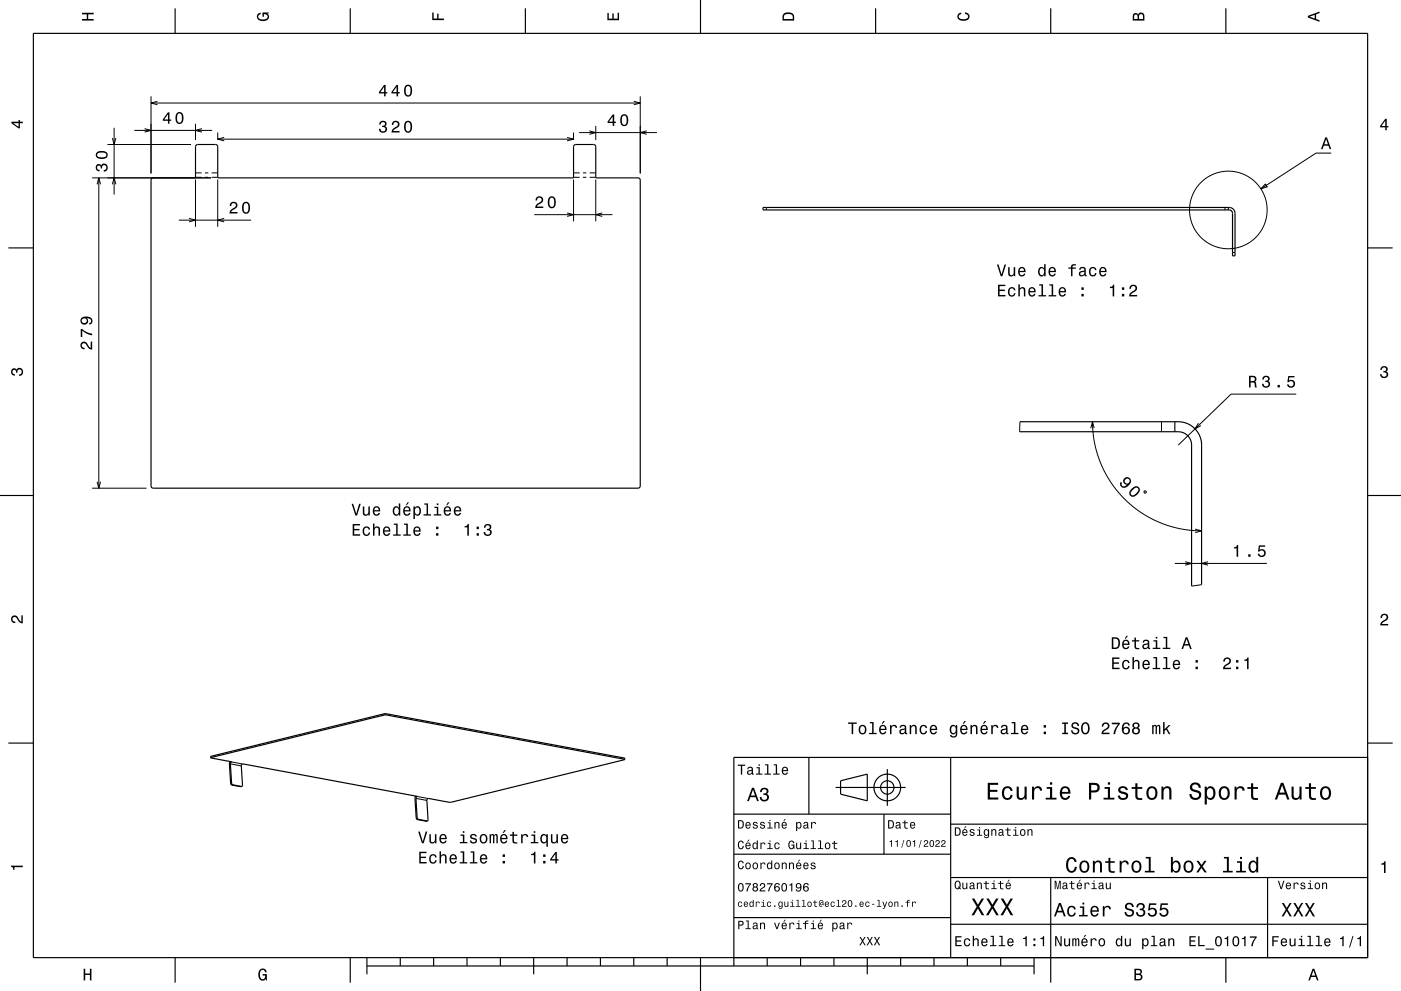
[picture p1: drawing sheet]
<svg xmlns="http://www.w3.org/2000/svg" width="420mm" height="297mm" viewBox="0 0 420 297" stroke-linecap="round" stroke-linejoin="round" font-family="sans-serif">
<g fill="none" stroke="#000" stroke-width=".3">
<path d="M34.2 38.3v20M40.3 39.1h23.3M43.3 38.6l2 .5-2 .5M45.3 28.9v23.1M45.3 30.9h146.6M47.2 30.4l-1.9 .5 1.9 .5M58.6 37.1v4.9M60.5 38.6l-1.9 .5 1.9 .5M65.3 39.7v2.3M171.9 39.7v2.3M173.6 39.7h23.3M176.7 39.2l1.9 .5-1.9 .6"/>
<path d="M178.6 37.7v4.3M190 30.4l1.9 .5-1.9 .5M191.9 28.9v23.1M193.9 39.2l-2 .5 2 .6M27.6 53.3h35.7M29.1 55.2l.5-1.9 .5 1.9M29.6 53.3v93M32.2 43.3h25.1M33.7 41.4l.5 1.9 .5-1.9M33.7 55.2l.5-1.9 .5 1.9M58.6 53.8v14.2M58.6 51.8h1.8"/>
<path d="M58.6 53.1h1.8M61.4 51.8h1M61.4 53.1h1M63.4 51.8h1.9M63.4 53.1h1.9M65.3 53.8v14.2M65.3 41.7h106.6M67.2 41.2l-1.9 .5 1.9 .5M170 41.2l1.9 .5-1.9 .5M171.9 53.8v12.5M171.9 51.8h1.9M171.9 53.1h1.9"/>
<path d="M174.8 51.8h1M174.8 53.1h1M176.8 51.8h1.8M176.8 53.1h1.8M178.6 53.8v12.5M379.3 55.1l.6 .9-1.9 .6zM399.1 45.9h-4.6l-16.5 10.7M53.6 66h21.7M56.7 65.5l1.9 .5-1.9 .5M67.2 65.5l-1.9 .5 1.9 .5M160.2 64.3h23.4M170 63.8l1.9 .5-1.9 .6"/>
<path d="M180.5 63.8l-1.9 .5 1.9 .6M229.7 62.2v.7M367.2 62.2v.7M369.5 75.7h.7M388.6 118.1h-19.5l-15.9 15.3M305.8 126.4l-.1 3M327 128.3l.5-1.9 .5 1.9M327.5 126.4l.2 3.2 .4 3 .8 3.2 1.1 3 2.9 5.5 1.9 2.7 2.2 2.4 2.5 2.3 2.5 1.8 2.7 1.7 3 1.4 3.3 1.2 3.1 .7 6.1 .6M348.2 126.4v3M359.3 126.8l-1 1.7 1.7-.9M27.6 146.3h16.3M29.1 144.4l.5 1.9 .5-1.9"/>
<path d="M343 147.3l.5-.2 .1 .5-.5 .2zM358.3 158.6l1.9 .5-1.9 .5M352.2 168.9h27.6M355.3 168.3l1.9 .6-1.9 .5M360.2 175.2l-3 .4M362.2 168.3l-2 .6 2 .5M115.1 213.9l.1 .4M115.8 213.9l.1 .4M63.3 226.6v.4M69.1 228.9l3.2 .6M69.4 228.3l3.3 .7M69.4 234.7h-.3"/>
<path d="M69.8 235.2l-.3 .1M72.4 235.7l-.3 .1M124.7 239.3l3.3 .6M125 238.7l3.3 .6M187.2 227.2v.3M125.1 245l-.3 .1M125.4 245.6h-.3M128 246l-.3 .1"/>
<circle cx="368.2" cy="62.9" r="11.6"/>
</g>
<g fill="none" stroke="#000" stroke-width=".35">
<path d="M10 10h400v277h-400zM52.5 2.5v7.5M105 2.5v7.5M157.5 2.5v7.5M210 0v10M262.5 2.5v7.5M315 2.5v7.5M367.5 2.5v7.5M45.5 53.5l.4-.2h12.7v-9.4l.2-.4 .5-.2h5.4l.5 .4 .1 9.6h106.6l.1-9.6 .6-.4 5.6 .1 .4 .6v9.3h12.7l.5 .2 .1 .5v91.9l-.6 .4-145.7-.1-.3-.6v-91.6zM2.5 74.3h7.5M228.7 62.2h139.8a1.74 1.74 0 0 1 1.7 1.7v12.8h-.7v-12.8l-.3-.7-.6-.3h-139.9zM368.2 62.2v.7"/>
<path d="M410 74.3h7.5M305.7 129.4h47.5a4 4 0 0 1 4 4v42.2M305.8 126.4h47.4a7 7 0 0 1 7 7v41.8M352.2 126.4v3M0 148.5h10M410 148.5h10M2.5 222.7h7.5M63.2 227.1l52.5-12.8 71.6 13.3M63.2 227.1l6.3 1.2-.4 .6 .4 6 .3 .3 2.7 .5M63.2 227.1l.1-.5 52.3-12.7 71.6 13.3 .1 .4M69 228.2l-.2 .8 .4 6 .3 .3 3 .4M72.5 235.7l.2-.4-.4-5.8 .5-.6 52.3 9.8-.4 .5 .4 6 .3 .4 2.7 .4"/>
<path d="M124.6 238.6l-.2 .7 .4 6 .3 .3 3 .4M187.3 227.6l-52 12.8-7-1.1-.3 .5 .3 5.8-.2 .4M242.5 227v17M250.5 236h21M252 234l8-2v8l-8-2zM266 230.5v11M285 227v60M410 222.7h7.5M410 227h-190v62.5M220 244h65M220 256h65M265 244v12"/>
<path d="M285 247h125M220 275h65M285 277h125M285 263h125M315 263v31.5M380 263v24M52.5 287v7.5M105 287v7.5M110 289.5h200M110 287v5M120 287v2.5M130 287v2.5"/>
<path d="M140 287v2.5M150 287v2.5M160 287v5M170 287v2.5M180 287v2.5M190 287v2.5M200 287v2.5M210 287v10M230 287v2.5M240 287v2.5M250 287v2.5M260 287v5"/>
<path d="M270 287v2.5M280 287v2.5M290 287v2.5M300 287v2.5M310 287v5M367.5 287v7.5"/>
<circle cx="266" cy="236" r="4"/>
<circle cx="266" cy="236" r="2"/>
</g>
<g fill="#000">
<path d="M24.6 3.8h3.5v.5h-1.7v1.4h1.7v.5h-3.5v-.5h1.4v-1.4h-1.4z" fill-rule="evenodd"/>
<path d="M77.3 4.2l.8-.4v.5l-.3 .1a.68 .68 0 0 0-.4 .6 .68 .68 0 0 0 .4 .6 1.68 1.68 0 0 0 2.4-.6 .93 .93 0 0 0-1.1-.8v.8h-.4v-1.3h1.9v.3l-.5 .1 .4 .4a1.19 1.19 0 0 1-.9 1.7 1.9 1.9 0 0 1-2.6-1.3z" fill-rule="evenodd"/>
<path d="M129.6 3.8h.4v1.8h1.1v-1.5h.4v1.5h1.6v.4h-3.5z" fill-rule="evenodd"/>
<path d="M182.1 3.9h.4v1.7h1.1v-1.6h.4v1.6h1.2v-1.8h.4v2.3h-3.5z" fill-rule="evenodd"/>
<path d="M235 4a2.21 2.21 0 0 0-.4 2.2h3.5v-1.2a1.92 1.92 0 0 0-3.1-1zM235.3 4.4l.4-.2a1.45 1.45 0 0 1 2 .8v.7h-2.7l.1-1z" fill-rule="evenodd"/>
<path d="M287.3 4.2l.8-.4v.4l-.3 .1a.66 .66 0 0 0-.4 .6 .66 .66 0 0 0 .4 .6 1.69 1.69 0 0 0 2.5-.5 .9 .9 0 0 0-1-.8v-.5a1.24 1.24 0 0 1 1.4 1.1 1.24 1.24 0 0 1-1.1 1.4 1.93 1.93 0 0 1-2.6-1.2z" fill-rule="evenodd"/>
<path d="M339.8 4.2l-.2 2h3.5v-1.4a.98 .98 0 0 0-.7-1 .98 .98 0 0 0-1.2 .6 .84 .84 0 0 0-1.4-.2zM340.1 4.5l.4-.1 .4 .1 .1 1.2h-1zM341.6 4.4l.4-.2a.58 .58 0 0 1 .7 .7v.8h-1.2z" fill-rule="evenodd"/>
<path d="M392.1 4.7v.6l3.5 1.2v-.4l-1-.4v-1.4l1-.4v-.4zM392.6 5l1.5-.5v1z" fill-rule="evenodd"/>
<path d="M3.4 36.5v.4l2.1 1.6h.5v-1.6h.8v-.4h-.8v-.5h-.4v.5zM4 36.9h1.6v1.1z" fill-rule="evenodd"/>
<path d="M50.3 33.7l-1.5 2.1v.4h1.5v.9h.5v-.9h.5v-.4h-.5v-2.1zM50.3 34.2v1.6h-1.1zM52.9 34a2.02 2.02 0 0 0 .9 3.2 2.03 2.03 0 0 0 .9-3.2 1.11 1.11 0 0 0-1.8 0zM53.5 34.1h.6a2.37 2.37 0 0 1 0 2.6h-.6a2.37 2.37 0 0 1 0-2.6z" fill-rule="evenodd"/>
<path d="M114 36.5l-.3 .8h.4a.62 .62 0 0 1 .4-.7 .62 .62 0 0 1 .8 .2 .62 .62 0 0 1-.3 .9h-.4v.4a.72 .72 0 0 1 .9 .4 .72 .72 0 0 1-.5 .9 .72 .72 0 0 1-.9-.5v-.3h-.5a1.18 1.18 0 0 0 1.5 1.2 1.18 1.18 0 0 0 .6-1.8l-.2-.2a1.01 1.01 0 0 0 0-1.5 1.01 1.01 0 0 0-1.5 .2zM117.8 36.5l-.3 .9h.4a.7 .7 0 0 1 .5-.8 .7 .7 0 0 1 .9 .5 .7 .7 0 0 1-.5 .9l-.3 .1a1.63 1.63 0 0 0-1.1 1.6h2.4v-.4h-1.9l.8-.8a1.17 1.17 0 0 0 1-1.7 1.17 1.17 0 0 0-1.9-.3zM121.4 36.6a2.02 2.02 0 0 0 .9 3.2 2.03 2.03 0 0 0 .9-3.2 1.11 1.11 0 0 0-1.8 0zM122 36.7h.7a2.36 2.36 0 0 1 0 2.6h-.7a2.38 2.38 0 0 1 0-2.6z" fill-rule="evenodd"/>
<path d="M115.1 25.5l-1.5 2.1v.4h1.5v.9h.5v-.9h.5v-.4h-.5v-2.1zM115.1 26v1.6h-1.1zM118.9 25.5l-1.6 2.1v.4h1.6v.9h.4v-.9h.5v-.4h-.5v-2.1zM118.9 26v1.6h-1.1zM121.4 25.8a2.02 2.02 0 0 0 .9 3.2 2.03 2.03 0 0 0 .9-3.2 1.11 1.11 0 0 0-1.8 0zM122 25.9h.7a2.37 2.37 0 0 1 0 2.6h-.7a2.38 2.38 0 0 1 0-2.6z" fill-rule="evenodd"/>
<path d="M183.7 34.3l-1.6 2.1v.5h1.6v.8h.4v-.8h.5v-.4h-.5v-2.2zM183.7 34.9v1.6h-1.1zM186.2 34.7a2.02 2.02 0 0 0 .9 3.1 2.03 2.03 0 0 0 .9-3.1 1.11 1.11 0 0 0-1.8 0zM186.8 34.7h.7a2.37 2.37 0 0 1 0 2.6h-.7a2.38 2.38 0 0 1 0-2.6z" fill-rule="evenodd"/>
<path d="M415.3 35.6l-1.6 2.1v.5h1.6v.8h.4v-.8h.5v-.4h-.5v-2.2zM415.3 36.2v1.6h-1.1z" fill-rule="evenodd"/>
<path d="M28.9 49.4a1.17 1.17 0 0 0-.1 1.3 1.17 1.17 0 0 0 1 .7v-.5a.62 .62 0 0 1-.7-.3 .62 .62 0 0 1 .3-.8 .62 .62 0 0 1 .8 .2v.5h.4a.72 .72 0 0 1 .4-1 .72 .72 0 0 1 1 .5 .72 .72 0 0 1-.6 .9l-.3 .1v.4a1.18 1.18 0 0 0 1.2-1.5 1.18 1.18 0 0 0-1.8-.6l-.2 .3a.86 .86 0 0 0-1.4-.2zM29.1 45.5a1.13 1.13 0 0 0-.4 1.3 1.13 1.13 0 0 0 1 .8 1.9 1.9 0 0 0 2.6-1.2 2.03 2.03 0 0 0-3.2-.9zM29.2 46.1a2.37 2.37 0 0 1 2.6 0v.7a2.37 2.37 0 0 1-2.6 0z" fill-rule="evenodd"/>
<path d="M397.3 41.2l-1.3 3.5h.5l.4-1h1.3l.4 1h.5l-1.3-3.5zM397.6 41.7l.5 1.5h-1.1z" fill-rule="evenodd"/>
<path d="M69.2 60.8l-.3 .9h.4a.7 .7 0 0 1 .5-.8 .7 .7 0 0 1 .9 .5 .7 .7 0 0 1-.5 .8l-.3 .2a1.63 1.63 0 0 0-1.1 1.6h2.4v-.5h-1.9l.8-.7a1.17 1.17 0 0 0 1-1.7 1.17 1.17 0 0 0-1.9-.3zM72.9 60.9a2.02 2.02 0 0 0 .9 3.2 2.03 2.03 0 0 0 .9-3.2 1.11 1.11 0 0 0-1.8 0zM73.4 61h.7a2.37 2.37 0 0 1 0 2.6h-.7a2.38 2.38 0 0 1 0-2.6z" fill-rule="evenodd"/>
<path d="M160.9 59.1l-.4 1h.5a.7 .7 0 0 1 .5-.9 .7 .7 0 0 1 .9 .5 .7 .7 0 0 1-.5 .9l-.3 .2a1.64 1.64 0 0 0-1.1 1.5h2.4v-.4h-1.9l.8-.8a1.17 1.17 0 0 0 .9-1.7 1.17 1.17 0 0 0-1.8-.3zM164.5 59.3a2.02 2.02 0 0 0 .9 3.1 2.03 2.03 0 0 0 .9-3.1 1.11 1.11 0 0 0-1.8 0zM165.1 59.3h.7a2.38 2.38 0 0 1 0 2.6h-.7a2.37 2.37 0 0 1 0-2.6z" fill-rule="evenodd"/>
<path d="M298.9 79.3l1.1 3.5h.5l1.1-3.5h-.5l-.8 3-.9-3zM302.2 80.1v1.8a.89 .89 0 0 0 .7 .9 .89 .89 0 0 0 1-.4v.4h.4v-2.7h-.4v1.5a.64 .64 0 0 1-.4 .8 .64 .64 0 0 1-.8-.3v-2zM305.5 80.4a1.45 1.45 0 0 0-.2 1.6 1.45 1.45 0 0 0 1.4 .8l.7-.8h-.4l-.6 .5a.76 .76 0 0 1-.7-.9h1.7a1.16 1.16 0 0 0-.4-1.4 1.16 1.16 0 0 0-1.5 .2zM305.9 80.6l.2-.2a.67 .67 0 0 1 .7 .1 .67 .67 0 0 1 .2 .7h-1.3zM311.5 80.4a1.49 1.49 0 0 0-.3 1.5 1.49 1.49 0 0 0 1.3 .9l.5-.4v.4h.5v-3.6h-.5v1.3a.89 .89 0 0 0-1.5-.1zM311.8 80.6a.62 .62 0 0 1 .7-.2 .62 .62 0 0 1 .5 .6v.4a.83 .83 0 0 1-.7 1.1 1.19 1.19 0 0 1-.5-1.9zM314.6 80.4a1.45 1.45 0 0 0-.2 1.6 1.45 1.45 0 0 0 1.4 .8l.7-.8h-.4l-.6 .5a.76 .76 0 0 1-.7-.9h1.8a1.16 1.16 0 0 0-.5-1.4 1.16 1.16 0 0 0-1.5 .2zM315 80.6l.2-.2a.67 .67 0 0 1 .7 .1 .67 .67 0 0 1 .2 .7h-1.3zM320.3 80.2v.3h.8v2.3h.4v-2.3h1v-.3h-1l.1-.4 .9-.2v-.4a.96 .96 0 0 0-1 0 .96 .96 0 0 0-.4 1zM323.8 80.2l-.3 .7h.4a.55 .55 0 0 1 .7-.6 .55 .55 0 0 1 .4 .8l-.2 .1a.91 .91 0 0 0-1.3 .5 .91 .91 0 0 0 .7 1.2l.9-.5 .1 .3 .6 .1v-.4h-.3v-1.6a1.02 1.02 0 0 0-.7-.8 1.02 1.02 0 0 0-1 .2zM324 81.7l1.1-.3a.77 .77 0 0 1-.2 .9 .77 .77 0 0 1-.9 .1zM326.8 80.4a1.45 1.45 0 0 0-.3 1.6 1.45 1.45 0 0 0 1.5 .8l.6-.5 .1-.5h-.4l-.4 .6a1.02 1.02 0 0 1-1-1 1.02 1.02 0 0 1 1-1l.4 .6h.4a1.09 1.09 0 0 0-.8-1 1.09 1.09 0 0 0-1.1 .4zM329.8 80.4a1.45 1.45 0 0 0-.2 1.6 1.45 1.45 0 0 0 1.4 .8l.7-.8h-.4l-.6 .5a.76 .76 0 0 1-.7-.9h1.7a1.16 1.16 0 0 0-.5-1.4 1.16 1.16 0 0 0-1.4 .2zM330.2 80.6l.2-.2a.67 .67 0 0 1 .7 .1 .67 .67 0 0 1 .2 .7h-1.3z" fill-rule="evenodd"/>
<path d="M299.2 85.3v3.5h2.2v-.4h-1.7v-1.2h1.5v-.4h-1.5v-1h1.7v-.5zM302.5 86.4a1.45 1.45 0 0 0-.3 1.7 1.45 1.45 0 0 0 1.5 .8l.6-.6 .1-.4h-.4l-.4 .6a1.02 1.02 0 0 1-1-1 1.02 1.02 0 0 1 1-1l.4 .5h.4a1.09 1.09 0 0 0-.7-.9 1.09 1.09 0 0 0-1.2 .3zM305.3 85.2v3.6h.4v-1.5a.63 .63 0 0 1 .4-.8 .63 .63 0 0 1 .8 .3v2h.5v-1.8a.88 .88 0 0 0-.6-.9 .88 .88 0 0 0-1.1 .4v-1.3zM308.6 86.4a1.45 1.45 0 0 0-.3 1.6 1.45 1.45 0 0 0 1.4 .9l.7-.8h-.4l-.6 .4a.76 .76 0 0 1-.7-.9h1.8a1.17 1.17 0 0 0-.5-1.4 1.17 1.17 0 0 0-1.4 .2zM308.9 86.6l.2-.1a.67 .67 0 0 1 .7 .1 .67 .67 0 0 1 .2 .6h-1.3zM311.5 85.2v.4h.7v2.9h-.9v.3h2.3v-.3h-.9v-3.3zM314.6 85.2v.4h.7v2.9h-.9v.3h2.2v-.3h-.9v-3.3zM317.7 86.4a1.45 1.45 0 0 0-.3 1.6 1.45 1.45 0 0 0 1.5 .9l.6-.8h-.4l-.6 .4a.76 .76 0 0 1-.7-.9h1.8a1.17 1.17 0 0 0-.5-1.4 1.17 1.17 0 0 0-1.4 .2zM318 86.6l.2-.1a.67 .67 0 0 1 .7 .1 .67 .67 0 0 1 .2 .6h-1.3zM324.2 88.1v.7h.7v-.7zM324.2 86.1v.8h.7v-.8z" fill-rule="evenodd"/>
<path d="M332.7 86v.3h.9v2.5h.4v-3.5h-.3a.77 .77 0 0 1-1 .7zM336.3 88.1v.7h.7v-.7zM336.3 86.1v.8h.7v-.8zM338.9 85.6l-.3 1h.4a.7 .7 0 0 1 .6-.9 .7 .7 0 0 1 .8 .5 .7 .7 0 0 1-.5 .9l-.3 .2a1.63 1.63 0 0 0-1.1 1.5h2.4v-.4h-1.9l.8-.8a1.17 1.17 0 0 0 1-1.7 1.17 1.17 0 0 0-1.9-.3z" fill-rule="evenodd"/>
<path d="M3.6 110.6a.86 .86 0 0 1 1.4 .2 1.12 1.12 0 0 1 1.5-.4 1.12 1.12 0 0 1 .3 1.6l-.5 .6-.6 .1v-.5a.72 .72 0 0 0 .9-.6 .72 .72 0 0 0-.8-.8 .72 .72 0 0 0-.6 .9h-.4a.62 .62 0 0 0-.4-.8 .62 .62 0 0 0-.8 .5 .62 .62 0 0 0 .5 .7h.4l-.1 .5a1.17 1.17 0 0 1-1-.7 1.17 1.17 0 0 1 .2-1.3z" fill-rule="evenodd"/>
<path d="M24.4 102.7a1.2 1.2 0 0 0-.2 1.3 1.2 1.2 0 0 0 1.2 .7v-.5a.71 .71 0 0 1-.9-.5 .71 .71 0 0 1 .5-.8 .71 .71 0 0 1 .9 .5l.2 .3a1.63 1.63 0 0 0 1.5 1.1v-2.4h-.4v1.9l-.4-.3-.8-1.2a1.1 1.1 0 0 0-1.6-.1zM24.2 98.6v2.4h.5v-1.9a5.2 5.2 0 0 0 2.9 1.4v-.5a5.3 5.3 0 0 1-3-1.4zM24.5 95.2a1.17 1.17 0 0 0-.2 1.7 1.17 1.17 0 0 0 1.6 .1 1.17 1.17 0 0 0 .1-1.6 1.02 1.02 0 0 1 1.3 .8l-.1 .4-.4 .2v.5a1.23 1.23 0 0 0 .9-1.5 1.23 1.23 0 0 0-1.5-.9zM24.5 96.1a.75 .75 0 0 1 1.5 0 .75 .75 0 0 1-1.5 0z" fill-rule="evenodd"/>
<path d="M374.4 112.6v3.5h.5v-1.5l1.1 .1 .3 1.4h.5l-.3-1.5-.3-.2a.97 .97 0 0 0 .4-1.1 .97 .97 0 0 0-1-.7zM374.9 113h.6a.6 .6 0 0 1 .7 .6 .6 .6 0 0 1-.7 .6h-.6z" fill-rule="evenodd"/>
<path d="M378.7 112.9l-.3 .8h.5a.62 .62 0 0 1 .3-.7 .62 .62 0 0 1 .8 .3 .62 .62 0 0 1-.2 .8h-.5v.4a.74 .74 0 0 1 1 .6 .74 .74 0 0 1-.8 .8 .74 .74 0 0 1-.7-.9h-.5a1.18 1.18 0 0 0 1.6 1.2 1.18 1.18 0 0 0 .5-1.8l-.2-.2a1.01 1.01 0 0 0 0-1.5 1.01 1.01 0 0 0-1.5 .2zM383 115.4v.7h.7v-.7zM386.2 112.7l-.3 1.8h.4a.8 .8 0 0 1 1.3-.2 .8 .8 0 0 1-.1 1.3 .8 .8 0 0 1-1.2-.4h-.5a1.21 1.21 0 0 0 1.5 1.1 1.21 1.21 0 0 0 .8-1.7 1.21 1.21 0 0 0-1.7-.6l.1-.9h1.6v-.4z" fill-rule="evenodd"/>
<path d="M414.1 110a1.01 1.01 0 0 1 1.5-.2 1.01 1.01 0 0 1 0 1.6 1.12 1.12 0 0 1 .4 1.5 1.12 1.12 0 0 1-1.6 .3l-.6-.5-.1-.6h.5a.72 .72 0 0 0 .7 .9 .72 .72 0 0 0 .7-.8 .72 .72 0 0 0-.9-.6v-.4a.62 .62 0 0 0 .8-.4 .62 .62 0 0 0-.5-.8 .62 .62 0 0 0-.7 .5v.4h-.5z" fill-rule="evenodd"/>
<path d="M105.4 151l1.1 3.5h.5l1.1-3.5h-.4l-.9 3-.9-3zM108.8 151.8v1.8a.89 .89 0 0 0 .6 1 .89 .89 0 0 0 1-.5v.4h.5v-2.7h-.5v1.6a.64 .64 0 0 1-.4 .7 .64 .64 0 0 1-.8-.3v-2zM112.1 152.1a1.45 1.45 0 0 0-.3 1.6 1.45 1.45 0 0 0 1.4 .8l.7-.8h-.4l-.6 .5a.76 .76 0 0 1-.7-.9h1.8a1.16 1.16 0 0 0-.5-1.4 1.16 1.16 0 0 0-1.4 .2zM112.4 152.3l.2-.2a.67 .67 0 0 1 .7 .1 .67 .67 0 0 1 .2 .7h-1.3zM118 152.1a1.49 1.49 0 0 0-.3 1.5 1.49 1.49 0 0 0 1.3 1l.6-.5v.4h.4v-3.6h-.4v1.3a.89 .89 0 0 0-1.6-.1zM118.4 152.4a.62 .62 0 0 1 .7-.3 .62 .62 0 0 1 .4 .6v.4a.83 .83 0 0 1-.6 1.1 1.18 1.18 0 0 1-.5-1.8zM122.1 150.6l-.5 .8h.3l.7-.8zM121.2 152.1a1.45 1.45 0 0 0-.3 1.6 1.45 1.45 0 0 0 1.5 .8l.6-.8h-.4l-.6 .5a.76 .76 0 0 1-.7-.9h1.8a1.16 1.16 0 0 0-.5-1.4 1.16 1.16 0 0 0-1.4 .2zM121.5 152.3l.2-.2a.67 .67 0 0 1 .7 .1 .67 .67 0 0 1 .2 .7h-1.3zM123.9 151.8v3.7h.5v-1.4a.93 .93 0 0 0 1 .5 .93 .93 0 0 0 .7-.8 1.27 1.27 0 0 0 0-1.5 1.27 1.27 0 0 0-1.4-.5l-.3 .4v-.4zM124.6 152.4a.63 .63 0 0 1 .7-.3 .63 .63 0 0 1 .4 .6l.1 .4a.84 .84 0 0 1-.7 1.1 1.18 1.18 0 0 1-.5-1.8zM127.2 150.9v.3h.7v2.9h-.9v.4h2.2v-.4h-.9v-3.2zM130.3 151.9v.4h.6v1.8h-.9v.4h2.3v-.4h-.9v-2.2zM130.9 150.9v.5h.5v-.5zM134.3 150.6l-.5 .8h.3l.7-.8zM133.3 152.1a1.45 1.45 0 0 0-.3 1.6 1.45 1.45 0 0 0 1.5 .8l.7-.8h-.4l-.6 .5a.76 .76 0 0 1-.7-.9h1.7a1.16 1.16 0 0 0-.5-1.4 1.16 1.16 0 0 0-1.4 .2zM133.7 152.3l.2-.2a.67 .67 0 0 1 .7 .1 .67 .67 0 0 1 .2 .7h-1.3zM136.3 152.1a1.45 1.45 0 0 0-.2 1.6 1.45 1.45 0 0 0 1.4 .8l.7-.8h-.4l-.6 .5a.76 .76 0 0 1-.7-.9h1.8a1.16 1.16 0 0 0-.5-1.4 1.16 1.16 0 0 0-1.5 .2zM136.7 152.3l.2-.2a.67 .67 0 0 1 .7 .1 .67 .67 0 0 1 .2 .7h-1.3z" fill-rule="evenodd"/>
<path d="M337.1 143.3a1.1 1.1 0 0 0-.3 1.3 1.1 1.1 0 0 0 1.1 .7 1.02 1.02 0 0 1-1.5 .3l-.2-.4 .2-.5-.4-.3a1.23 1.23 0 0 0 .4 1.7 1.23 1.23 0 0 0 1.7-.4 1.41 1.41 0 0 0 1-1.5 1.41 1.41 0 0 0-1.2-1.2zM337.2 144.2a.75 .75 0 0 1 1.5 0 .75 .75 0 0 1-1.5 0zM339.3 146.5a1.41 1.41 0 0 0-.4 2.1 2.03 2.03 0 0 0 2.8-1.6 1.13 1.13 0 0 0-.5-1.2 1.13 1.13 0 0 0-1.3 .1zM339.6 146.8l.9-.6a.63 .63 0 0 1 .6 .1 .63 .63 0 0 1 .2 .7l-.3 .4a1.61 1.61 0 0 1-1.9 .9l-.1-.6z" fill-rule="evenodd"/>
<path d="M105.7 157v3.5h2.2v-.4h-1.7v-1.2h1.6v-.4h-1.6v-1h1.7v-.5zM109 158.1a1.45 1.45 0 0 0-.2 1.7 1.45 1.45 0 0 0 1.5 .8l.5-.6 .2-.4h-.5l-.4 .6a1.02 1.02 0 0 1-.9-1 1.02 1.02 0 0 1 .9-1l.4 .5h.4a1.09 1.09 0 0 0-.7-.9 1.09 1.09 0 0 0-1.2 .3zM111.8 156.9v3.6h.5v-1.5a.63 .63 0 0 1 .4-.8 .63 .63 0 0 1 .8 .4v1.9h.4v-1.7a.88 .88 0 0 0-.6-1 .88 .88 0 0 0-1 .4v-1.3zM115.1 158.1a1.45 1.45 0 0 0-.3 1.7 1.45 1.45 0 0 0 1.5 .8l.7-.8h-.5l-.6 .4a.76 .76 0 0 1-.7-.9h1.8a1.17 1.17 0 0 0-.5-1.3 1.17 1.17 0 0 0-1.4 .1zM115.4 158.3l.2-.1a.67 .67 0 0 1 .7 .1 .67 .67 0 0 1 .3 .6h-1.4zM118.1 156.9v.4h.7v2.9h-.9v.3h2.2v-.3h-.9v-3.3zM121.1 156.9v.4h.7v2.9h-.9v.3h2.3v-.3h-.9v-3.3zM124.2 158.1a1.45 1.45 0 0 0-.3 1.7 1.45 1.45 0 0 0 1.5 .8l.7-.8h-.5l-.6 .4a.76 .76 0 0 1-.6-.9h1.7a1.17 1.17 0 0 0-.5-1.3 1.17 1.17 0 0 0-1.4 .1zM124.5 158.3l.2-.1a.67 .67 0 0 1 .7 .1 .67 .67 0 0 1 .3 .6h-1.3zM130.7 159.8v.7h.7v-.7zM130.7 157.8v.8h.7v-.8z" fill-rule="evenodd"/>
<path d="M139.3 157.7v.4h.8v2.4h.5v-3.5h-.4a.77 .77 0 0 1-.9 .7zM142.9 159.8v.7h.7v-.7zM142.9 157.8v.8h.7v-.8zM145.4 157.3l-.3 .9h.4a.62 .62 0 0 1 .4-.8 .62 .62 0 0 1 .7 .3 .62 .62 0 0 1-.2 .8h-.4v.4a.72 .72 0 0 1 .9 .5 .72 .72 0 0 1-.5 .9 .72 .72 0 0 1-.9-.5v-.4h-.5a1.18 1.18 0 0 0 1.5 1.2 1.18 1.18 0 0 0 .6-1.8l-.2-.1a1.01 1.01 0 0 0 0-1.6 1.01 1.01 0 0 0-1.5 .2z" fill-rule="evenodd"/>
<path d="M369.9 164v.4h.8v2.5h.5v-3.6h-.4a.77 .77 0 0 1-.9 .7zM374.2 166.1v.8h.7v-.8zM377.4 163.4l-.3 1.9h.4a.8 .8 0 0 1 1.3-.2 .8 .8 0 0 1-.1 1.2 .8 .8 0 0 1-1.2-.3h-.5a1.21 1.21 0 0 0 1.5 1 1.21 1.21 0 0 0 .9-1.6 1.21 1.21 0 0 0-1.8-.6l.2-.9h1.5v-.5z" fill-rule="evenodd"/>
<path d="M3.6 184.7a1.22 1.22 0 0 1 2 .8l.8 .8v-1.9h.4v2.4a2.76 2.76 0 0 1-2-1.8 .69 .69 0 0 0-1.1 .5 .69 .69 0 0 0 .9 .8v.4a1.19 1.19 0 0 1-1.2-.6 1.19 1.19 0 0 1 .2-1.4z" fill-rule="evenodd"/>
<path d="M333.3 191v3.5h1.2a1.92 1.92 0 0 0 .9-3.1 2.19 2.19 0 0 0-2.1-.4zM333.8 191.4a1.37 1.37 0 0 1 1.5 1 1.37 1.37 0 0 1-.9 1.7h-.6zM337.7 190.6l-.5 .8h.3l.7-.8zM336.7 192.1a1.46 1.46 0 0 0-.3 1.6 1.46 1.46 0 0 0 1.5 .8l.7-.8h-.5l-.6 .5a.76 .76 0 0 1-.6-.9h1.7a1.17 1.17 0 0 0-.5-1.4 1.17 1.17 0 0 0-1.4 .2zM337 192.3l.3-.2a.67 .67 0 0 1 .6 .1 .67 .67 0 0 1 .3 .7h-1.3zM340.1 191.1v.8h-.8v.4h.8v1.8a1.05 1.05 0 0 0 1.5 .5v-.4a.68 .68 0 0 1-1-.4l-.1-1.5h1.1v-.4h-1.1v-.8zM342.8 191.9l-.2 .7h.4a.55 .55 0 0 1 .6-.6 .55 .55 0 0 1 .4 .8l-.2 .1a.91 .91 0 0 0-1.3 .5 .91 .91 0 0 0 .8 1.2l.8-.5 .1 .4h.6v-.3l-.2-.1-.1-1.6a1.02 1.02 0 0 0-1.7-.6zM343 193.4l1.1-.3a.77 .77 0 0 1-.2 .9 .77 .77 0 0 1-.9 .1zM345.8 191.9v.4h.7v1.8h-.9v.4h2.2v-.4h-.9v-2.2zM346.5 190.9v.5h.4v-.5zM348.8 190.9v.3h.7v2.9h-.9v.4h2.2v-.4h-.9v-3.2zM355.5 191l-1.3 3.5h.5l.3-1h1.4l.4 1h.5l-1.3-3.5zM355.7 191.5l.6 1.5h-1.1z" fill-rule="evenodd"/>
<path d="M414.2 184.2a1.18 1.18 0 0 1 1.9 .3 1.18 1.18 0 0 1-1 1.7l-.8 .8h1.9v.4h-2.4a2.76 2.76 0 0 1 1.8-2 .69 .69 0 0 0-.5-1.1 .69 .69 0 0 0-.8 .9h-.4z" fill-rule="evenodd"/>
<path d="M333.4 197v3.5h2.2v-.4h-1.7v-1.2h1.5v-.4h-1.5v-1h1.7v-.5zM336.7 198.1a1.45 1.45 0 0 0-.3 1.7 1.45 1.45 0 0 0 1.6 .8l.5-.6 .1-.4h-.4l-.4 .6a1.01 1.01 0 0 1-1-1 1.01 1.01 0 0 1 1-1l.4 .5h.4a1.09 1.09 0 0 0-.7-.9 1.09 1.09 0 0 0-1.2 .3zM339.5 196.9v3.6h.4v-1.5a.63 .63 0 0 1 .4-.8 .63 .63 0 0 1 .8 .4l.1 1.9h.4v-1.7a.88 .88 0 0 0-.6-1 .88 .88 0 0 0-1.1 .4v-1.3zM342.8 198.1a1.46 1.46 0 0 0-.3 1.7 1.46 1.46 0 0 0 1.5 .8l.7-.8h-.5l-.6 .4a.76 .76 0 0 1-.7-.9h1.8a1.17 1.17 0 0 0-.5-1.4 1.17 1.17 0 0 0-1.4 .2zM343.1 198.3l.2-.1a.67 .67 0 0 1 .7 .1 .67 .67 0 0 1 .2 .6h-1.3zM345.8 196.9v.4h.7v2.9h-1v.3h2.3v-.3h-.9v-3.3zM348.8 196.9v.4h.7v2.9h-.9v.3h2.2v-.3h-.9v-3.3zM351.9 198.1a1.46 1.46 0 0 0-.3 1.7 1.46 1.46 0 0 0 1.5 .8l.7-.8h-.5l-.6 .4a.76 .76 0 0 1-.7-.9h1.8a1.17 1.17 0 0 0-.5-1.4 1.17 1.17 0 0 0-1.4 .2zM352.2 198.3l.2-.1a.67 .67 0 0 1 .7 .1 .67 .67 0 0 1 .2 .6h-1.3zM358.4 199.8v.7h.7v-.7zM358.4 197.8v.8h.7v-.8z" fill-rule="evenodd"/>
<path d="M367 197.3l-.3 1h.5a.71 .71 0 0 1 .5-.9 .71 .71 0 0 1 .8 .6 .71 .71 0 0 1-.5 .8l-.2 .2a1.63 1.63 0 0 0-1.2 1.5h2.4v-.4h-1.9l.9-.8a1.17 1.17 0 0 0 .9-1.7 1.17 1.17 0 0 0-1.9-.3zM370.6 199.8v.7h.7v-.7zM370.6 197.8v.8h.7v-.8zM373 197.7v.3h.8v2.5h.5v-3.5h-.3a.77 .77 0 0 1-1 .7z" fill-rule="evenodd"/>
<path d="M221.2 229.2v.3h.9v2.7h.4v-2.7h.9v-.3zM224.3 230l-.3 .5h.4a.47 .47 0 0 1 .5-.4 .47 .47 0 0 1 .4 .6l-.2 .1a.78 .78 0 0 0-1.1 .4 .78 .78 0 0 0 .6 1l.8-.3 .1 .2 .5 .1v-.3l-.3-.1v-1.3a.87 .87 0 0 0-.6-.7 .87 .87 0 0 0-.8 .2zM224.4 231.3l.9-.3v.4a.51 .51 0 0 1-.5 .5 .51 .51 0 0 1-.5-.5zM226.8 229.9v.3h.6v1.6h-.8v.4h2v-.4h-.8v-1.9zM227.4 229.1v.4h.4v-.4zM229.4 229.1v.3h.6v2.4h-.8v.4h1.9v-.4h-.8v-2.7zM232 229.1v.3h.6v2.4h-.8v.4h1.9v-.4h-.7v-2.7zM234.6 230.1a1.24 1.24 0 0 0-.2 1.4 1.24 1.24 0 0 0 1.2 .7l.6-.7h-.3l-.6 .4a.64 .64 0 0 1-.5-.8h1.5v-.2a.96 .96 0 0 0-.5-1 .96 .96 0 0 0-1.2 .2zM234.9 230.3l.7-.2 .3 .7h-1.1z" fill-rule="evenodd"/>
<path d="M254.3 216.5v.4h1v3.1h.5v-3.1h1v-.4zM257.7 217.6a1.45 1.45 0 0 0-.2 1.7 1.45 1.45 0 0 0 1.6 .7 1.45 1.45 0 0 0 .7-1.8 1.45 1.45 0 0 0-1.7-.9zM258 217.9a.67 .67 0 0 1 .8-.3 .67 .67 0 0 1 .5 .6 .93 .93 0 0 1 0 1.1 .93 .93 0 0 1-1 .4 1.36 1.36 0 0 1-.3-1.8zM260.8 216.4v.4h.7v2.8h-1v.4h2.3v-.4h-.9v-3.2zM264.8 216.1l-.5 .8h.3l.7-.8zM263.8 217.6a1.45 1.45 0 0 0-.2 1.6 1.45 1.45 0 0 0 1.4 .8l.7-.8h-.4l-.6 .5a.76 .76 0 0 1-.7-.9h1.8a1.17 1.17 0 0 0-.5-1.4 1.17 1.17 0 0 0-1.5 .2zM264.2 217.8l.2-.1a.66 .66 0 0 1 .7 .1 .66 .66 0 0 1 .2 .6h-1.3zM266.8 217.3v2.7h.5v-1.5a.66 .66 0 0 1 .3-.8 .66 .66 0 0 1 .8 .2l.1 .3h.4a.89 .89 0 0 0-.7-1 .89 .89 0 0 0-1 .6v-.5zM270 217.4l-.3 .7h.4a.55 .55 0 0 1 .7-.5 .55 .55 0 0 1 .4 .7l-.2 .1a.91 .91 0 0 0-1.3 .5 .91 .91 0 0 0 .7 1.2l.9-.4 .1 .3h.6v-.3l-.3-.1v-1.6a1.02 1.02 0 0 0-1.7-.6zM270.1 219l1.1-.4a.77 .77 0 0 1-.2 .9 .77 .77 0 0 1-.8 .1zM272.7 217.3v2.7h.5v-1.5a.63 .63 0 0 1 .4-.8 .63 .63 0 0 1 .8 .3v2h.4v-1.8a.89 .89 0 0 0-.6-.9 .89 .89 0 0 0-1.1 .4v-.4zM276 217.6a1.45 1.45 0 0 0-.3 1.7 1.45 1.45 0 0 0 1.6 .7l.5-.5 .1-.4h-.4l-.4 .6a1.01 1.01 0 0 1-1-1 1.01 1.01 0 0 1 1-1.1l.4 .6h.4a1.09 1.09 0 0 0-.7-1 1.09 1.09 0 0 0-1.2 .4zM279 217.6a1.45 1.45 0 0 0-.2 1.6 1.45 1.45 0 0 0 1.4 .8l.7-.8h-.4l-.6 .5a.76 .76 0 0 1-.7-.9h1.8a1.17 1.17 0 0 0-.5-1.4 1.17 1.17 0 0 0-1.5 .2zM279.4 217.8l.2-.1a.66 .66 0 0 1 .7 .1 .66 .66 0 0 1 .2 .6h-1.3zM285 217.6a1.49 1.49 0 0 0-.3 1.6 1.49 1.49 0 0 0 1.3 .9l.5-.5a.73 .73 0 0 1-.3 1 .73 .73 0 0 1-1-.3h-.4a1.1 1.1 0 0 0 1.3 .8 1.1 1.1 0 0 0 .9-1.2v-2.6h-.5v.4l-.3-.4a.9 .9 0 0 0-1.2 .3zM285.3 217.9a.63 .63 0 0 1 .7-.3 .63 .63 0 0 1 .5 .6 .92 .92 0 0 1 0 1.1 .92 .92 0 0 1-1 .4l-.3-.6zM289.1 216.1l-.5 .8h.3l.7-.8zM288.1 217.6a1.45 1.45 0 0 0-.2 1.6 1.45 1.45 0 0 0 1.4 .8l.7-.8h-.4l-.6 .5a.76 .76 0 0 1-.7-.9h1.8a1.16 1.16 0 0 0-.5-1.4 1.16 1.16 0 0 0-1.5 .2zM288.5 217.8l.2-.1a.66 .66 0 0 1 .7 .1 .66 .66 0 0 1 .2 .6h-1.3zM290.9 217.3v2.7h.5v-1.5a.63 .63 0 0 1 .4-.8 .63 .63 0 0 1 .8 .3v2h.4v-1.8a.89 .89 0 0 0-.6-.9 .89 .89 0 0 0-1 .4v-.4zM295.2 216.1l-.5 .8h.3l.7-.8zM294.2 217.6a1.45 1.45 0 0 0-.3 1.6 1.45 1.45 0 0 0 1.5 .8l.7-.8h-.5l-.5 .5a.76 .76 0 0 1-.7-.9h1.7a1.17 1.17 0 0 0-.5-1.4 1.17 1.17 0 0 0-1.4 .2zM294.6 217.8l.2-.1a.67 .67 0 0 1 .7 .1 .67 .67 0 0 1 .2 .6h-1.3zM297.2 217.3v2.7h.4v-1.5a.66 .66 0 0 1 .4-.8 .66 .66 0 0 1 .8 .2v.3h.5a.9 .9 0 0 0-.7-1 .9 .9 0 0 0-1 .6v-.5zM300.3 217.4l-.2 .7h.4a.55 .55 0 0 1 .6-.5 .55 .55 0 0 1 .4 .7l-.2 .1a.91 .91 0 0 0-1.3 .5 .91 .91 0 0 0 .8 1.2l.9-.4 .1 .3h.5v-.3l-.2-.1-.1-1.6a1.02 1.02 0 0 0-1.7-.6zM300.5 219l1.1-.4a.77 .77 0 0 1-.2 .9 .77 .77 0 0 1-.9 .1zM303.3 216.4v.4h.7v2.8h-.9v.4h2.2v-.4h-.9v-3.2zM306.3 217.6a1.45 1.45 0 0 0-.2 1.6 1.45 1.45 0 0 0 1.4 .8l.7-.8h-.4l-.6 .5a.76 .76 0 0 1-.7-.9h1.8a1.16 1.16 0 0 0-.5-1.4 1.16 1.16 0 0 0-1.5 .2zM306.7 217.8l.2-.1a.66 .66 0 0 1 .7 .1 .66 .66 0 0 1 .2 .6h-1.3zM312.9 219.3v.7h.7v-.7zM312.9 217.3v.8h.7v-.8zM318.4 216.5v.4h.7v2.7h-.7v.4h1.8v-.4h-.7v-2.7h.7v-.4zM321.5 216.7a.96 .96 0 0 0-.3 1.1 .96 .96 0 0 0 1 .6l.4 .1a.64 .64 0 0 1 .4 .9 .64 .64 0 0 1-1 .2l-.5-.7h-.4a1.21 1.21 0 0 0 1.5 1.2 1.21 1.21 0 0 0 .7-1.8l-1.2-.4a.62 .62 0 0 1-.1-1 .62 .62 0 0 1 1 .4v.3h.5a1.19 1.19 0 0 0-.7-1.1 1.19 1.19 0 0 0-1.3 .2zM324.4 216.9a2.03 2.03 0 0 0 1 3.2 2.03 2.03 0 0 0 .9-3.2 1.17 1.17 0 0 0-1.9 0zM325 216.9l.4-.1a1.65 1.65 0 0 1 0 2.9 1.69 1.69 0 0 1-.4-2.8zM330.6 216.8l-.3 1h.5a.71 .71 0 0 1 .5-.9 .71 .71 0 0 1 .8 .5 .71 .71 0 0 1-.5 .9l-.3 .1a1.63 1.63 0 0 0-1.1 1.6h2.4v-.4h-1.9l.9-.8a1.17 1.17 0 0 0 .9-1.7 1.17 1.17 0 0 0-1.9-.3zM333.3 216.6v.5h1.9a5.2 5.2 0 0 0-1.4 2.9h.5a5.3 5.3 0 0 1 1.4-3v-.4zM336.8 216.8a2.4 2.4 0 0 0 .2 3.2 1.16 1.16 0 0 0 1.5-.3 1.16 1.16 0 0 0-.1-1.6 1.16 1.16 0 0 0-1.6 .1 1.02 1.02 0 0 1 .8-1.3l.5 .2 .2 .4h.4a1.12 1.12 0 0 0-.7-1 1.12 1.12 0 0 0-1.2 .3zM336.8 219a.75 .75 0 0 1 1.5 0 .75 .75 0 0 1-1.5 0zM339.8 216.8l-.3 .2a.8 .8 0 0 0 .4 1.1 1.09 1.09 0 0 0-.2 1.7 1.09 1.09 0 0 0 1.7 0 1.09 1.09 0 0 0-.2-1.7 .95 .95 0 0 0 .3-1.3 .95 .95 0 0 0-1.4-.2zM339.8 219a.75 .75 0 0 1 1.5 0 .75 .75 0 0 1-1.5 0zM339.9 217.5a.6 .6 0 0 1 1.2 0 .6 .6 0 0 1-1.2 0zM345.4 217.3v2.7h.4v-1.8l.2-.6h.3l.1 .3v2.1h.4l.1-2.1 .3-.3 .3 .5v1.9h.4v-1.9a.69 .69 0 0 0-.6-.9l-.5 .4-.5-.4-.5 .4v-.3zM348.7 216.4v3.6h.4v-.9l.5-.5 .8 1.4h.5l-1-1.7 1-1h-.5l-1.3 1.2v-2.1z" fill-rule="evenodd"/>
<path d="M296.1 234.6v5h3.2v-.6h-2.5v-1.7h2.2v-.6h-2.2v-1.5h2.4v-.6zM300.8 236.2a2.18 2.18 0 0 0 1.2 3.6 1.51 1.51 0 0 0 1.6-1.6h-.6a.95 .95 0 0 1-.9 1 .95 .95 0 0 1-1-.9 1.6 1.6 0 0 1 .9-2.1 .86 .86 0 0 1 .9 .8h.7a1.56 1.56 0 0 0-1.1-1.3 1.56 1.56 0 0 0-1.7 .5zM304.8 235.8v2.5a1.27 1.27 0 0 0 .9 1.4 1.27 1.27 0 0 0 1.5-.7v.6h.6v-3.8h-.6v2.2a.92 .92 0 0 1-.6 1.1 .92 .92 0 0 1-1.2-.4v-2.9zM309.4 235.8v3.8h.6v-2.2a.95 .95 0 0 1 .5-1.1 .95 .95 0 0 1 1.2 .3l.1 .4h.6a1.28 1.28 0 0 0-1-1.4 1.28 1.28 0 0 0-1.4 .8v-.6zM313.8 235.9v.5h1v2.7h-1.3v.5h3.2v-.5h-1.3v-3.2zM314.8 234.4v.8h.6v-.8zM318.1 236.2a2.2 2.2 0 0 0 1.2 3.6 1.51 1.51 0 0 0 1.5-1.3h-.6l-.3 .5-.5 .2a1.08 1.08 0 0 1-1-1.3h2.5a1.66 1.66 0 0 0-.7-2 1.66 1.66 0 0 0-2.1 .3zM318.6 236.5a.94 .94 0 0 1 1.2-.2 .94 .94 0 0 1 .5 1h-1.9zM326.5 234.6v5h.6v-2.1a1.92 1.92 0 0 0 2.6-1.4 1.33 1.33 0 0 0-1.5-1.5zM327.1 235.2a1.6 1.6 0 0 1 1.8 .5 .86 .86 0 0 1 0 .9 .86 .86 0 0 1-.9 .3h-.9zM331.1 235.9v.5h1v2.7h-1.3v.5h3.3v-.5h-1.3v-3.2zM332.1 234.4v.8h.7v-.8zM335.6 235.9a1.08 1.08 0 0 0-.3 1.2 1.08 1.08 0 0 0 1 .7l1.2 .5a.91 .91 0 0 1-.8 1 .91 .91 0 0 1-1-.9h-.6a1.52 1.52 0 0 0 1.7 1.3 1.52 1.52 0 0 0 1.3-1.7l-.5-.5-1.6-.4a.76 .76 0 0 1 .6-1 .76 .76 0 0 1 .9 .7h.6a1.47 1.47 0 0 0-1-1.2 1.47 1.47 0 0 0-1.5 .3zM340.4 234.7v1.2h-1.1v.5h1.1v2.6a1.49 1.49 0 0 0 2 .7v-.5a.97 .97 0 0 1-1.4-.5v-2.3h1.4v-.5h-1.4v-1.2zM344.1 236.2a2.18 2.18 0 0 0 1.2 3.6 2.12 2.12 0 0 0 1.7-2.1 2.12 2.12 0 0 0-1.7-2.1l-.7 .2zM344.6 236.6a.96 .96 0 0 1 1-.4 .96 .96 0 0 1 .7 .8 1.59 1.59 0 0 1-1 2.2 1.67 1.67 0 0 1-.7-2.6zM348.2 235.8v3.8h.6v-2.2a.91 .91 0 0 1 .6-1.1 .91 .91 0 0 1 1.1 .5v2.8h.7v-2.5a1.27 1.27 0 0 0-.9-1.4 1.27 1.27 0 0 0-1.5 .6v-.5zM357.1 234.9a1.37 1.37 0 0 0-.3 1.5 1.37 1.37 0 0 0 1.3 .9 1.1 1.1 0 0 1 1.3 1.3 1.19 1.19 0 0 1-1.3 .5 1.19 1.19 0 0 1-.9-1.1h-.7a1.73 1.73 0 0 0 2.2 1.8 1.73 1.73 0 0 0 1-2.6l-1.1-.4a1.02 1.02 0 0 1-1.2-.9 .99 .99 0 0 1 1.1-.8 .99 .99 0 0 1 .8 1h.7a1.66 1.66 0 0 0-1-1.6 1.66 1.66 0 0 0-1.9 .4zM361.2 235.8v5.3h.6v-2.1a1.32 1.32 0 0 0 1.4 .7 1.32 1.32 0 0 0 1.1-1.1 2.15 2.15 0 0 0-1.4-3l-.6 .2-.5 .5v-.5zM362.1 236.6a.9 .9 0 0 1 .9-.4 .9 .9 0 0 1 .7 .8 1.61 1.61 0 0 1-.9 2.2 1.69 1.69 0 0 1-.7-2.6zM365.8 236.2a2.18 2.18 0 0 0 1.2 3.6 2.16 2.16 0 0 0 1.8-1.8 2.16 2.16 0 0 0-1.1-2.2h-1.4zM366.3 236.6a.96 .96 0 0 1 1-.4 .96 .96 0 0 1 .7 .8 1.59 1.59 0 0 1-1 2.2 1.67 1.67 0 0 1-.7-2.6zM370.1 235.8v3.8h.6v-2.2a.95 .95 0 0 1 .5-1.1 .95 .95 0 0 1 1.2 .3l.1 .4h.6a1.28 1.28 0 0 0-1-1.4 1.28 1.28 0 0 0-1.4 .8v-.6zM375.1 234.7v1.2h-1.1v.5h1.1v2.6a1.49 1.49 0 0 0 2 .7v-.5a.98 .98 0 0 1-1.4-.5v-2.3h1.4v-.5h-1.4v-1.2zM384 234.6l-1.8 5h.6l.6-1.5h2l.5 1.5h.7l-1.9-5zM384.4 235.3l.7 2.2h-1.5zM387.2 235.8v2.5a1.27 1.27 0 0 0 .9 1.4 1.27 1.27 0 0 0 1.5-.7v.6h.6v-3.8h-.6v2.2a.92 .92 0 0 1-.6 1.1 .92 .92 0 0 1-1.1-.4l-.1-2.9zM392.4 234.7v1.2h-1.1v.5h1.1v2.6a1.49 1.49 0 0 0 2.1 .7v-.5a.97 .97 0 0 1-1.4-.5l-.1-2.3h1.5v-.5h-1.5v-1.2zM396.1 236.2a2.18 2.18 0 0 0 1.3 3.6 2.16 2.16 0 0 0 1.7-1.8 2.16 2.16 0 0 0-1-2.2h-1.4zM396.6 236.6a.96 .96 0 0 1 1-.4 .96 .96 0 0 1 .7 .8 1.59 1.59 0 0 1-.9 2.2 1.67 1.67 0 0 1-.8-2.6z" fill-rule="evenodd"/>
<path d="M3.3 259.4h3.5v.5h-2.5v.8h-.3a.77 .77 0 0 0-.7-.9z" fill-rule="evenodd"/>
<path d="M125.7 255.3v3.5h2.2v-.5h-1.8v-1.1h1.6v-.5h-1.6v-1h1.8v-.4zM129 256.3a1.45 1.45 0 0 0-.3 1.7 1.45 1.45 0 0 0 1.5 .8l.6-.6 .1-.4h-.4l-.4 .6a1.02 1.02 0 0 1-1-1 1.02 1.02 0 0 1 1-1l.4 .6h.4a1.09 1.09 0 0 0-.8-1 1.09 1.09 0 0 0-1.1 .3zM131.8 255.2v3.6h.4v-1.6a.63 .63 0 0 1 .5-.8 .63 .63 0 0 1 .7 .7v1.7h.5v-1.8a.88 .88 0 0 0-.6-1 .88 .88 0 0 0-1.1 .5v-1.3zM135 256.3a1.45 1.45 0 0 0-.2 1.7 1.45 1.45 0 0 0 1.4 .8l.7-.8h-.4l-.6 .5a.76 .76 0 0 1-.7-1h1.8a1.16 1.16 0 0 0-.5-1.3 1.16 1.16 0 0 0-1.5 .1zM135.4 256.6l.2-.2a.67 .67 0 0 1 .7 .1 .67 .67 0 0 1 .2 .7h-1.3zM138 255.2v.3h.7v2.9h-.9v.4h2.3v-.4h-.9v-3.2zM141.1 255.2v.3h.7v2.9h-.9v.4h2.2v-.4h-.9v-3.2zM144.2 256.3a1.45 1.45 0 0 0-.3 1.7 1.45 1.45 0 0 0 1.4 .8l.7-.8h-.4l-.6 .5a.76 .76 0 0 1-.7-1h1.8a1.16 1.16 0 0 0-.5-1.3 1.16 1.16 0 0 0-1.4 .1zM144.5 256.6l.2-.2a.67 .67 0 0 1 .7 .1 .67 .67 0 0 1 .2 .7h-1.3zM150.7 258v.8h.7v-.8zM150.7 256.1v.7h.7v-.7z" fill-rule="evenodd"/>
<path d="M125.4 249.2l1.1 3.5h.5l1.1-3.5h-.5l-.9 3-.9-3zM128.7 250v1.8a.89 .89 0 0 0 .6 1 .89 .89 0 0 0 1.1-.5v.4h.4v-2.7h-.4v1.6a.65 .65 0 0 1-.4 .8 .65 .65 0 0 1-.8-.4v-2zM132 250.3a1.45 1.45 0 0 0-.3 1.6 1.45 1.45 0 0 0 1.5 .9l.7-.9h-.4l-.6 .5a.76 .76 0 0 1-.7-.9h1.7a1.17 1.17 0 0 0-.5-1.4 1.17 1.17 0 0 0-1.4 .2zM132.4 250.5l.2-.1a.67 .67 0 0 1 .7 .1 .67 .67 0 0 1 .2 .6h-1.3zM138.1 250.1v.4h.7v1.8h-.9v.4h2.2v-.4h-.9v-2.2zM138.7 249.1v.5h.5v-.5zM141.2 250.1l-.2 .3a.96 .96 0 0 0 1.2 1.2l.3 .1a.6 .6 0 0 1-.5 .8 .6 .6 0 0 1-.7-.6h-.4a1.03 1.03 0 0 0 1.2 1 1.03 1.03 0 0 0 .7-1.5l-1.3-.5a.54 .54 0 0 1 .4-.7 .54 .54 0 0 1 .6 .5h.4a1.08 1.08 0 0 0-1.7-.6zM144.1 250.3a1.45 1.45 0 0 0-.2 1.7 1.45 1.45 0 0 0 1.6 .7 1.45 1.45 0 0 0 .6-1.8 1.45 1.45 0 0 0-1.6-.9zM144.4 250.6a.67 .67 0 0 1 .7-.3 .67 .67 0 0 1 .5 .6 .93 .93 0 0 1 .1 1.1 .93 .93 0 0 1-1 .4 1.36 1.36 0 0 1-.3-1.8zM146.8 250v2.7h.4v-2.1l.2-.3h.3l.1 .3v2.1h.4v-2.1l.4-.3 .2 .5v1.9h.4v-1.8a.69 .69 0 0 0-.5-1l-.5 .4-.5-.4-.5 .4v-.3zM151.2 248.8l-.5 .8h.3l.7-.8zM150.2 250.3a1.45 1.45 0 0 0-.2 1.6 1.45 1.45 0 0 0 1.4 .9l.7-.9h-.4l-.6 .5a.75 .75 0 0 1-.7-.9h1.8a1.16 1.16 0 0 0-.5-1.4 1.16 1.16 0 0 0-1.5 .2zM150.6 250.5l.2-.1a.67 .67 0 0 1 .7 .1 .67 .67 0 0 1 .2 .6h-1.3zM153.6 249.3v.8h-.7v.4h.7l.1 1.8a1.04 1.04 0 0 0 1.4 .5v-.4a.68 .68 0 0 1-1-.3v-1.6h1v-.4h-1v-.8zM156.2 250v2.7h.5v-1.5a.66 .66 0 0 1 .3-.8 .66 .66 0 0 1 .9 .2v.3h.4a.89 .89 0 0 0-.6-1 .89 .89 0 0 0-1.1 .6v-.5zM159.3 250.1v.4h.7v1.8h-.9v.4h2.3v-.4h-.9v-2.2zM160 249.1v.5h.5v-.5zM162.3 250.3a1.5 1.5 0 0 0-.3 1.6 1.5 1.5 0 0 0 1.3 .9l.5-.5v1.5h.4v-3.8h-.4v.4l-.3-.4a.91 .91 0 0 0-1.2 .3zM162.6 250.6a.62 .62 0 0 1 .7-.3 .62 .62 0 0 1 .4 .6 .91 .91 0 0 1 .1 1.1 .91 .91 0 0 1-1 .4l-.3-.6zM165.2 250v1.8a.89 .89 0 0 0 .6 1 .89 .89 0 0 0 1-.5v.4h.5v-2.7h-.5v1.6a.65 .65 0 0 1-.4 .8 .65 .65 0 0 1-.8-.4v-2zM168.4 250.3a1.46 1.46 0 0 0-.2 1.6 1.46 1.46 0 0 0 1.4 .9l.7-.9h-.4l-.6 .5a.75 .75 0 0 1-.7-.9h1.8a1.17 1.17 0 0 0-.5-1.4 1.17 1.17 0 0 0-1.5 .2zM168.8 250.5l.2-.1a.67 .67 0 0 1 .7 .1 .67 .67 0 0 1 .2 .6h-1.3z" fill-rule="evenodd"/>
<path d="M159.2 255.9v.4h.9v2.5h.4v-3.6h-.3a.77 .77 0 0 1-1 .7zM162.8 258v.8h.7v-.8zM162.8 256.1v.7h.7v-.7zM166.5 255.3l-1.5 2.2v.4h1.5v.9h.4v-.9h.5v-.4h-.5v-2.2zM166.5 255.9v1.6h-1.1z" fill-rule="evenodd"/>
<path d="M221.2 245.8v2.5h.9a1.28 1.28 0 0 0 1-1.2 1.28 1.28 0 0 0-1-1.3zM221.6 246.1a.96 .96 0 0 1 1.1 1 .96 .96 0 0 1-1.1 .9zM223.7 246.6a.98 .98 0 0 0-.2 1.3 .98 .98 0 0 0 1.3 .3l.2-.4-.9 .3-.3-.7 1.3-.1a.8 .8 0 0 0-.5-.9 .8 .8 0 0 0-.9 .2zM223.9 246.7l.6-.1 .2 .6h-.9zM225.9 246.5l-.2 .4 .1 .3 1 .4a.43 .43 0 0 1-.4 .5 .43 .43 0 0 1-.4-.4h-.3a.7 .7 0 0 0 .9 .7 .7 .7 0 0 0 .3-1.1l-.8-.3a.38 .38 0 0 1 .3-.5 .38 .38 0 0 1 .4 .4h.3l-.4-.6zM228 246.5l-.1 .4 .1 .3 1 .4a.43 .43 0 0 1-.4 .5 .43 .43 0 0 1-.5-.4h-.3a.7 .7 0 0 0 1 .7 .7 .7 0 0 0 .2-1.1l-.7-.3a.38 .38 0 0 1 .3-.5 .38 .38 0 0 1 .4 .4h.3l-.4-.6zM230.2 246.4v.3h.5v1.3h-.7v.3h1.6v-.3h-.6v-1.6zM230.7 245.7v.4h.3v-.4zM232.2 246.4v1.9h.3v-1.1a.45 .45 0 0 1 .4-.6 .45 .45 0 0 1 .5 .5v1.2h.3v-1.3a.63 .63 0 0 0-.5-.7 .63 .63 0 0 0-.7 .4v-.3zM235.2 245.5l-.4 .6 .8-.6zM234.5 246.6a.98 .98 0 0 0-.2 1.3 .98 .98 0 0 0 1.3 .3l.3-.4-1 .3-.3-.7 1.3-.1a.8 .8 0 0 0-.4-.9 .8 .8 0 0 0-1 .2zM234.8 246.7l.5-.1 .3 .6h-1zM238.7 246.4v2.7h.3v-1.1l.1 .2a.67 .67 0 0 0 .7 .1 .67 .67 0 0 0 .4-.5 .91 .91 0 0 0 0-1.1 .91 .91 0 0 0-1-.3l-.2 .3v-.3zM239.1 246.8l.2-.2a.7 .7 0 0 1 .7 .7 .7 .7 0 0 1-.7 .7l-.3-.3zM241.1 246.5l-.2 .4h.3a.39 .39 0 0 1 .4-.3 .39 .39 0 0 1 .3 .5 .73 .73 0 0 0-.9 .3 .73 .73 0 0 0 .1 .9l.9-.2 .1 .2h.4l-.2-1.4a.73 .73 0 0 0-.5-.6 .73 .73 0 0 0-.7 .2zM241.2 247.6l.8-.3v.3a.42 .42 0 0 1-.4 .5 .42 .42 0 0 1-.5-.5zM243.1 246.4v1.9h.4l.1-1.6 .5-.1 .2 .4h.4a.64 .64 0 0 0-.5-.7 .64 .64 0 0 0-.8 .4v-.3z" fill-rule="evenodd"/>
<path d="M221.4 258.2a1.33 1.33 0 0 0-.2 1.5 1.33 1.33 0 0 0 1.3 .8l.5-1h-.3l-.4 .7a1.04 1.04 0 0 1-.8-.9 1.04 1.04 0 0 1 .6-1.1l.5 .5h.4a.85 .85 0 0 0-.6-.8 .85 .85 0 0 0-1 .3zM223.6 258.7a.98 .98 0 0 0-.1 1.4 .98 .98 0 0 0 1.4 .2 .98 .98 0 0 0 .1-1.4 .98 .98 0 0 0-1.4-.2zM223.9 258.9l.1-.1a.71 .71 0 0 1 .8 .7 .71 .71 0 0 1-.8 .7l-.2-.4zM225.8 258.7a.98 .98 0 0 0-.1 1.4 .98 .98 0 0 0 1.3 .2 .98 .98 0 0 0 .2-1.4 .98 .98 0 0 0-1.4-.2zM226 258.9l.2-.1a.71 .71 0 0 1 .7 .7 .71 .71 0 0 1-.7 .7l-.3-.4zM228 258.5v2h.3l.1-1.6 .5-.1 .3 .3h.3a.64 .64 0 0 0-.5-.6 .64 .64 0 0 0-.7 .4v-.4zM230.1 258.7l-.2 .4a.91 .91 0 0 0 .1 1 .91 .91 0 0 0 1 .3l.2-.2v.3h.3v-2.6h-.3v.9l-.6-.3zM230.4 258.9l.1-.1a.7 .7 0 0 1 .7 .7 .7 .7 0 0 1-.7 .7l-.2-.4zM232.3 258.7a.98 .98 0 0 0-.1 1.4 .98 .98 0 0 0 1.3 .2 .98 .98 0 0 0 .2-1.4 .98 .98 0 0 0-1.4-.2zM232.5 258.9l.2-.1a.71 .71 0 0 1 .7 .7 .71 .71 0 0 1-.7 .7l-.3-.4zM234.4 258.5v2h.3v-1.1a.45 .45 0 0 1 .3-.7 .45 .45 0 0 1 .5 .6v1.2h.4v-1.3a.63 .63 0 0 0-.5-.7 .63 .63 0 0 0-.7 .3v-.3zM236.5 258.5v2h.3v-1.1a.45 .45 0 0 1 .4-.7 .45 .45 0 0 1 .5 .6v1.2h.3v-1.3a.64 .64 0 0 0-.4-.7 .64 .64 0 0 0-.8 .3v-.3zM239.5 257.7l-.3 .6 .7-.6zM238.9 258.7a.98 .98 0 0 0-.3 1.4 .98 .98 0 0 0 1.3 .3l.3-.5-.9 .3-.3-.6 1.2-.2a.8 .8 0 0 0-.4-.8 .8 .8 0 0 0-.9 .1zM239.1 258.9l.5-.1 .3 .5h-.9zM241 258.7a.98 .98 0 0 0-.2 1.3 .98 .98 0 0 0 1.3 .4l.3-.5-1 .3-.3-.6 1.3-.2a.8 .8 0 0 0-.4-.8 .8 .8 0 0 0-1 .1zM241.3 258.9l.5-.1 .3 .5h-1zM243.2 258.6l-.2 .4 .2 .4 1 .4a.43 .43 0 0 1-.4 .5 .43 .43 0 0 1-.5-.4h-.3a.7 .7 0 0 0 1 .7 .7 .7 0 0 0 .2-1.2l-.8-.2a.38 .38 0 0 1 .3-.5 .38 .38 0 0 1 .5 .3h.3l-.4-.5z" fill-rule="evenodd"/>
<path d="M221.4 252.2a1.33 1.33 0 0 0-.2 1.5 1.33 1.33 0 0 0 1.3 .8l.5-1h-.3l-.4 .7a1.04 1.04 0 0 1-.8-.9 1.04 1.04 0 0 1 .6-1.1l.5 .5h.4a.85 .85 0 0 0-.6-.8 .85 .85 0 0 0-1 .3zM224.4 251.7l-.4 .6 .7-.6zM223.7 252.7a.98 .98 0 0 0-.2 1.3 .98 .98 0 0 0 1.3 .4l.2-.5-.9 .3-.3-.6 1.3-.2a.8 .8 0 0 0-.5-.8 .8 .8 0 0 0-.9 .1zM223.9 252.9l.6-.1 .2 .5h-.9zM225.8 252.7l-.2 .4a.91 .91 0 0 0 0 1 .91 .91 0 0 0 1 .3l.3-.2v.3h.3v-2.6h-.3v.9l-.6-.3zM226 252.9l.2-.1a.7 .7 0 0 1 .7 .7 .7 .7 0 0 1-.7 .7l-.3-.4zM228 252.5v2h.3l.1-1.6 .5-.1 .3 .3h.3a.64 .64 0 0 0-.5-.6 .64 .64 0 0 0-.7 .4v-.4zM230.2 252.6v.3h.5v1.3h-.7v.3h1.6v-.3h-.6v-1.6zM230.7 251.9v.3h.3v-.3zM232.3 252.7a.98 .98 0 0 0-.1 1.4 .98 .98 0 0 0 1.3 .2l.2-.5h-.3l-.3 .4a.69 .69 0 0 1-.7-.7 .69 .69 0 0 1 .9-.6l.1 .3h.3a.78 .78 0 0 0-.5-.7 .78 .78 0 0 0-.9 .2zM236.6 252.3a1.36 1.36 0 0 0 .8 2.2l.5-.4 .3 .4v-1.4h-.9v.3h.5l-.1 .6a.49 .49 0 0 1-.9 0l-.1-.8a.8 .8 0 0 1 .6-1l.5 .5h.3a.85 .85 0 0 0-.6-.8 .85 .85 0 0 0-.9 .4zM238.7 252.5v1.3a.63 .63 0 0 0 .4 .7 .63 .63 0 0 0 .8-.3v.3h.3v-2h-.3l-.1 1.4-.5 .4-.3-.3v-1.5zM241 252.6v.3h.5v1.3h-.6v.3h1.6v-.3h-.7v-1.6zM241.5 251.9v.3h.3v-.3zM243.2 251.9v.2h.5v2.1h-.7v.3h1.6v-.3h-.6v-2.3zM245.3 251.9v.2h.5v2.1h-.6v.3h1.6v-.3h-.7v-2.3zM247.5 252.7a.98 .98 0 0 0-.2 1.4 .98 .98 0 0 0 1.4 .2 .98 .98 0 0 0 .2-1.4 .98 .98 0 0 0-1.4-.2zM247.7 252.9l.2-.1a.71 .71 0 0 1 .7 .7 .71 .71 0 0 1-.7 .7l-.3-.4zM250 252v.6h-.6v.3h.6v1.3a.74 .74 0 0 0 1 .3v-.3l-.7-.1v-.3v-.9h.7v-.3h-.7v-.6z" fill-rule="evenodd"/>
<path d="M225.4 236.1l-1.4 4h.5l.4-1.2h1.6l.5 1.2h.5l-1.5-4zM225.7 236.7l.7 1.7h-1.3zM228.2 236.4l-.4 1h.6a.71 .71 0 0 1 .3-.9 .71 .71 0 0 1 .9 .3 .71 .71 0 0 1-.2 1h-.5v.4a.82 .82 0 0 1 1 .5 .82 .82 0 0 1-.5 1.1 .82 .82 0 0 1-1.1-.6v-.4h-.5a1.34 1.34 0 0 0 1.7 1.4 1.34 1.34 0 0 0 .7-2.1l-.3-.1a1.11 1.11 0 0 0 .3-1.6 1.11 1.11 0 0 0-1.6-.2z" fill-rule="evenodd"/>
<path d="M266.2 245.8v2.5h.9a1.28 1.28 0 0 0 1-1.2 1.28 1.28 0 0 0-1-1.3zM266.6 246.1a.96 .96 0 0 1 1.1 1 .96 .96 0 0 1-1.1 .9zM268.7 246.5l-.2 .4h.3a.39 .39 0 0 1 .5-.3 .39 .39 0 0 1 .3 .5 .73 .73 0 0 0-1 .3 .73 .73 0 0 0 .2 .9l.9-.2v.2h.4l-.2-1.4a.73 .73 0 0 0-.4-.6 .73 .73 0 0 0-.8 .2zM268.8 247.6l.8-.3v.3a.42 .42 0 0 1-.4 .5 .42 .42 0 0 1-.4-.5zM271.1 245.9v.5h-.5v.3h.5v1.3a.74 .74 0 0 0 1 .4v-.3l-.6-.1-.1-.4v-.9h.7v-.3h-.7v-.5zM273 246.6a.98 .98 0 0 0-.2 1.3 .98 .98 0 0 0 1.3 .3l.3-.4-1 .3-.3-.7 1.3-.1a.8 .8 0 0 0-.4-.9 .8 .8 0 0 0-1 .2zM273.3 246.7l.5-.1 .3 .6h-1z" fill-rule="evenodd"/>
<path d="M266.7 252.1v.3h.4v1.4h.3v-2zM268.4 252.1v.3h.5v1.4h.2v-2zM270.9 251.7l-.7 2.3h.2l.7-2.3zM271.9 252l-.2 .3a.91 .91 0 0 0 0 1.1 .91 .91 0 0 0 1 .4 1.05 1.05 0 0 0 .4-1.2 1.05 1.05 0 0 0-1-.8zM272.2 252.1a.81 .81 0 0 1 .7 .7 .81 .81 0 0 1-.5 .8l-.4-.5zM273.6 252.1v.3h.5v1.4h.2v-2zM276.1 251.7l-.7 2.3h.2l.7-2.3zM277.1 251.9l-.2 .6h.3a.43 .43 0 0 1 .4-.5 .43 .43 0 0 1 .5 .5 .43 .43 0 0 1-.6 .4l-.4 .3-.2 .6h1.4v-.3l-1.1-.1a1.07 1.07 0 0 0 .9-1.5l-.5-.1zM278.8 252l-.2 .8a.81 .81 0 0 0 .7 1 1.02 1.02 0 0 0 .8-1.1 1.02 1.02 0 0 0-1.1-.9zM279.1 252.1a.81 .81 0 0 1 .7 .7 .81 .81 0 0 1-.5 .8l-.4-.5zM280.6 251.9l-.2 .6h.3a.43 .43 0 0 1 .4-.5 .43 .43 0 0 1 .4 .5 .43 .43 0 0 1-.5 .4l-.5 .3-.1 .6h1.3v-.3l-1-.1a1.06 1.06 0 0 0 .9-1.5l-.5-.1zM282.3 251.9l-.2 .6h.3a.43 .43 0 0 1 .5-.5 .43 .43 0 0 1 .4 .5 .43 .43 0 0 1-.6 .4l-.4 .3-.2 .6h1.4v-.3l-1-.1a1.07 1.07 0 0 0 .8-1.5l-.5-.1z" fill-rule="evenodd"/>
<path d="M286.2 248v2.5h.9a1.28 1.28 0 0 0 1-1.3 1.28 1.28 0 0 0-1-1.2zM286.6 248.3a.96 .96 0 0 1 1.1 .9 .96 .96 0 0 1-1.1 1zM289.4 247.7l-.4 .6 .7-.6zM288.7 248.7a.98 .98 0 0 0-.2 1.3 .98 .98 0 0 0 1.3 .4l.2-.5-.9 .3-.3-.6 1.3-.2a.8 .8 0 0 0-.5-.8 .8 .8 0 0 0-.9 .1zM288.9 248.9l.6-.1 .2 .5h-.9zM290.9 248.6l-.2 .4 .1 .4 1 .4a.43 .43 0 0 1-.4 .5 .43 .43 0 0 1-.4-.4h-.3a.7 .7 0 0 0 .9 .7 .7 .7 0 0 0 .3-1.2l-.8-.2a.38 .38 0 0 1 .3-.5 .38 .38 0 0 1 .4 .4l.3-.1-.4-.5zM293 248.6v.3h.5v1.3h-.7v.3h1.7v-.3h-.7v-1.6zM293.5 247.9v.3h.3v-.3zM295.1 248.7l-.2 .4a.91 .91 0 0 0 .1 1 .91 .91 0 0 0 1 .3l.2-.2a.52 .52 0 0 1-.2 .7 .52 .52 0 0 1-.7-.3h-.3a.78 .78 0 0 0 .9 .6 .78 .78 0 0 0 .6-.8v-1.9h-.3v.3l-.6-.3zM295.4 248.9l.1-.1a.7 .7 0 0 1 .7 .7 .7 .7 0 0 1-.7 .7l-.2-.4zM297.2 248.5v2h.3v-1.4l.5-.3 .3 .2 .1 1.5h.3v-1.3a.63 .63 0 0 0-.5-.7 .63 .63 0 0 0-.7 .3v-.3zM299.6 248.6l-.2 .5h.3a.39 .39 0 0 1 .4-.4 .39 .39 0 0 1 .3 .6 .73 .73 0 0 0-.9 .2 .73 .73 0 0 0 .1 1l.9-.3 .1 .2 .4 .1-.2-1.4a.73 .73 0 0 0-1.2-.5zM299.7 249.7l.8-.2v.3a.42 .42 0 0 1-.4 .5 .42 .42 0 0 1-.5-.5zM301.9 248v.6h-.5v.3h.5l.1 1.3a.75 .75 0 0 0 1 .3v-.3l-.7-.1v-.3v-.9h.7v-.3h-.7v-.6zM303.8 248.6v.3h.5v1.3h-.6v.3h1.6v-.3h-.6v-1.6zM304.3 247.9v.3h.4v-.3zM306 248.7a.98 .98 0 0 0-.2 1.4 .98 .98 0 0 0 1.4 .2 .98 .98 0 0 0 .2-1.4 .98 .98 0 0 0-1.4-.2zM306.2 248.9l.2-.1a.71 .71 0 0 1 .7 .7 .71 .71 0 0 1-.7 .7l-.3-.4zM308 248.5v2h.3l.1-1.4 .5-.3 .3 .2v1.5h.3v-1.3a.63 .63 0 0 0-.4-.7 .63 .63 0 0 0-.8 .3v-.3z" fill-rule="evenodd"/>
<path d="M320 257.5a3.2 3.2 0 0 0 .5 3.9 1.63 1.63 0 0 0 2.3-1.6h-.6a1.06 1.06 0 0 1-1.4 1.1 2.68 2.68 0 0 1 0-3.4 .92 .92 0 0 1 1.4 .8h.6a1.53 1.53 0 0 0-1.1-1.4 1.53 1.53 0 0 0-1.7 .6zM324 258.4a1.96 1.96 0 0 0 1.1 3.2 1.91 1.91 0 0 0 1.5-1.9 1.91 1.91 0 0 0-1.5-1.8zM324.4 258.7a.86 .86 0 0 1 .9-.3 .86 .86 0 0 1 .6 .7 1.43 1.43 0 0 1-.8 2 1.51 1.51 0 0 1-.7-2.4zM327.6 258v3.5h.6v-2a.82 .82 0 0 1 .5-1 .82 .82 0 0 1 1 .4l.1 2.6h.5v-2.3a1.14 1.14 0 0 0-.7-1.3 1.14 1.14 0 0 0-1.4 .6v-.5zM332.3 257.1v1h-1v.5h1v2.3a1.34 1.34 0 0 0 1.9 .7v-.5a.88 .88 0 0 1-1.3-.5v-2h1.3v-.5h-1.3v-1zM335.7 258v3.5h.5v-2a.85 .85 0 0 1 .5-1 .85 .85 0 0 1 1.1 .3v.3h.6a1.15 1.15 0 0 0-.9-1.2 1.15 1.15 0 0 0-1.3 .7v-.6zM339.6 258.4a1.96 1.96 0 0 0 1.1 3.2 1.91 1.91 0 0 0 1.5-1.9 1.91 1.91 0 0 0-1.5-1.8zM340 258.7a.86 .86 0 0 1 .9-.3 .86 .86 0 0 1 .7 .7 1.43 1.43 0 0 1-.9 2 1.51 1.51 0 0 1-.7-2.4zM343.5 256.8v.5h.9v3.7h-1.2v.5h2.9v-.5h-1.1v-4.2zM351 256.8v4.7h.6v-.6a1.19 1.19 0 0 0 1.3 .7 1.19 1.19 0 0 0 1-1.1 1.93 1.93 0 0 0-1.3-2.6l-.6 .1-.4 .5v-1.7zM351.8 258.7a.81 .81 0 0 1 .9-.3 .81 .81 0 0 1 .6 .7 1.45 1.45 0 0 1-.8 2 1.52 1.52 0 0 1-.7-2.4zM355.2 258.4a1.96 1.96 0 0 0 1.1 3.2 1.91 1.91 0 0 0 1.5-1.9 1.91 1.91 0 0 0-1.5-1.8zM355.6 258.7a.86 .86 0 0 1 .9-.3 .86 .86 0 0 1 .7 .7 1.43 1.43 0 0 1-.9 2 1.51 1.51 0 0 1-.7-2.4zM358.7 258l1.1 1.7-1.2 1.8h.7l.9-1.4 .9 1.4h.7l-1.3-1.8 1.2-1.7h-.6l-.9 1.3-.8-1.3zM366.9 256.8v.5h.9v3.7h-1.2v.5h2.9v-.5h-1.1v-4.2zM370.9 258.1v.5h.9v2.4h-1.2v.5h2.9v-.5h-1.2v-2.9zM371.7 256.8v.7h.6v-.7zM374.6 258.4a2.02 2.02 0 0 0 1 3.2l.6-.2 .4-.5v.6h.6v-4.7h-.6v1.7a1.15 1.15 0 0 0-2-.1zM375.1 258.7a.8 .8 0 0 1 .9-.3 .8 .8 0 0 1 .6 .7 1.43 1.43 0 0 1-.9 2 1.53 1.53 0 0 1-.6-2.4z" fill-rule="evenodd"/>
<path d="M221.4 265l-.1 .4a1.36 1.36 0 0 0 .8 1.8 1.4 1.4 0 0 0 .8-1.3 1.4 1.4 0 0 0-.8-1.3zM221.8 265l.3-.1a1.22 1.22 0 0 1 0 2l-.5-.5v-.9zM223.4 264.7v.3h1.4l-.9 1.6-.1 .6h.3l1-2.5zM225.9 264.8l-.2 .7 .3 .3a.78 .78 0 0 0-.2 1.2 .78 .78 0 0 0 1.2 0 .78 .78 0 0 0-.1-1.2 .72 .72 0 0 0 0-1.1 .72 .72 0 0 0-1 .1zM225.9 266.5a.51 .51 0 0 1 1 0 .51 .51 0 0 1-1 0zM226 265.3a.42 .42 0 0 1 .8 0 .42 .42 0 0 1-.8 0zM228 264.9l-.2 .6h.3a.5 .5 0 0 1 .4-.6 .5 .5 0 0 1 .6 .4 .5 .5 0 0 1-.4 .6l-.8 .6-.2 .7h1.7v-.4h-1.3l.6-.5a.83 .83 0 0 0 .6-1.2 .83 .83 0 0 0-1.3-.2zM229.9 264.7v.3h1.4l-.9 1.6-.1 .6h.3l1-2.5zM232.4 264.8a1.72 1.72 0 0 0 .2 2.3 .83 .83 0 0 0 1.1-.2 .83 .83 0 0 0-.2-1.1 .83 .83 0 0 0-1.1 0 .74 .74 0 0 1 .6-.9l.5 .4h.3a.8 .8 0 0 0-.5-.6 .8 .8 0 0 0-.9 .1zM232.4 266.4a.55 .55 0 0 1 1.1 0 .55 .55 0 0 1-1.1 0zM234.5 265a1.44 1.44 0 0 0 .6 2.2 1.4 1.4 0 0 0 .9-1.3 1.4 1.4 0 0 0-.9-1.3zM234.9 265l.2-.1a1.22 1.22 0 0 1 0 2l-.5-.5v-.9zM236.6 265.1v.3h.6v1.8h.3v-2.6zM238.8 264.9a.82 .82 0 0 0 0 1.2 .82 .82 0 0 0 1.1-.1 .73 .73 0 0 1-.6 .9l-.4-.4h-.3a.94 .94 0 0 0 1.2 .6 .94 .94 0 0 0 .5-1.3 .93 .93 0 0 0-.4-1 .93 .93 0 0 0-1.1 .1zM238.9 265.5a.55 .55 0 0 1 1.1 0 .55 .55 0 0 1-1.1 0zM241.1 264.8a1.71 1.71 0 0 0 .1 2.3 .83 .83 0 0 0 1.1-.2 .83 .83 0 0 0-.1-1.1 .83 .83 0 0 0-1.1 0 .74 .74 0 0 1 .6-.9l.4 .4h.4a.8 .8 0 0 0-.6-.6 .8 .8 0 0 0-.8 .1zM241.1 266.4a.53 .53 0 0 1 1 0 .53 .53 0 0 1-1 0z" fill-rule="evenodd"/>
<path d="M221.3 276v2.5h.4v-1.1a.8 .8 0 0 0 1.2-.4 .8 .8 0 0 0-.7-1zM221.7 276.3h.4a.43 .43 0 0 1 .5 .4 .43 .43 0 0 1-.5 .4h-.4zM223.6 275.9v.3h.5v2h-.6v.3h1.6v-.3h-.6v-2.3zM225.9 276.6l-.2 .5h.3a.39 .39 0 0 1 .5-.4 .39 .39 0 0 1 .2 .6 .73 .73 0 0 0-.9 .2 .73 .73 0 0 0 .1 1l.9-.3 .1 .2 .4 .1-.2-1.4a.73 .73 0 0 0-1.2-.5zM226 277.7l.8-.2v.3a.42 .42 0 0 1-.4 .5 .42 .42 0 0 1-.5-.5zM227.8 276.5v2h.4v-1.4l.5-.3 .3 .2v1.5h.3v-1.3a.63 .63 0 0 0-.4-.7 .63 .63 0 0 0-.8 .3v-.3zM232 276.5l.8 2h.3l.7-2h-.3l-.6 1.6-.5-1.6zM235.2 275.7l-.4 .6 .8-.6zM234.5 276.7a.98 .98 0 0 0-.2 1.3 .98 .98 0 0 0 1.3 .4l.3-.5-1 .3-.3-.6 1.3-.2a.8 .8 0 0 0-.4-.8 .8 .8 0 0 0-1 .1zM234.8 276.9l.5-.1 .3 .5h-1zM236.6 276.5v2h.4l.1-1.6 .5-.1 .2 .3h.3a.64 .64 0 0 0-.4-.6 .64 .64 0 0 0-.8 .4v-.4zM238.8 276.6v.3h.5v1.3h-.6v.3h1.6v-.3h-.6v-1.6zM239.3 275.9v.3h.4v-.3zM240.7 276.6v.3h.6v1.6h.3v-1.6h.7v-.3h-.7v-.3l.7-.1v-.3h-.6l-.4 .3v.4zM243.2 276.6v.3h.5v1.3h-.7v.3h1.6v-.3h-.6v-1.6zM243.7 275.9v.3h.3v-.3zM246.1 275.7l-.4 .6 .7-.6zM245.4 276.7a.98 .98 0 0 0-.2 1.3 .98 .98 0 0 0 1.2 .4l.3-.5-.9 .3-.3-.6 1.2-.2a.8 .8 0 0 0-.4-.8 .8 .8 0 0 0-.9 .1zM245.6 276.9l.5-.1 .3 .5h-.9zM249.5 276.5v2.7h.3v-1l.1 .1a.67 .67 0 0 0 .7 .2 .67 .67 0 0 0 .5-.6 .91 .91 0 0 0 0-1 .91 .91 0 0 0-1-.3l-.3 .2v-.3zM250 276.9l.1-.1a.7 .7 0 0 1 .7 .7 .7 .7 0 0 1-.7 .7l-.2-.4zM251.9 276.6l-.2 .5h.3a.39 .39 0 0 1 .5-.4 .39 .39 0 0 1 .3 .6 .73 .73 0 0 0-1 .2 .73 .73 0 0 0 .2 1l.8-.3 .1 .2 .4 .1-.2-1.4a.73 .73 0 0 0-1.2-.5zM252 277.7l.8-.2v.3a.42 .42 0 0 1-.4 .5 .42 .42 0 0 1-.4-.5zM254 276.5v2h.3l.1-1.6 .6-.1 .2 .3h.3a.64 .64 0 0 0-.5-.6 .64 .64 0 0 0-.7 .4v-.4z" fill-rule="evenodd"/>
<path d="M221.4 270.4a.76 .76 0 0 0-.1 1.1 .76 .76 0 0 0 1.2 0v-.3h-.2l-.2 .3a.53 .53 0 0 1-.6-.5 .53 .53 0 0 1 .7-.5l.3 .2-.4-.5zM223.1 270.4a.76 .76 0 0 0-.1 1.1 .76 .76 0 0 0 1.1 0l.1-.2-.7 .3-.3-.5 1-.1a.64 .64 0 0 0-.3-.8 .64 .64 0 0 0-.8 .2zM223.3 270.5l.5-.1 .2 .5h-.8zM224.8 270.4a.78 .78 0 0 0-.2 1 .78 .78 0 0 0 .9 .4l.2-.3v.3h.2v-2.1h-.2v.8l-.5-.3zM225 270.6l.1-.2a.56 .56 0 0 1 .6 .6 .56 .56 0 0 1-.6 .6l-.2-.3zM226.6 270.2v1.6h.2l.1-1.3 .5-.1 .4 .3a.51 .51 0 0 0-.4-.5 .51 .51 0 0 0-.6 .3v-.3zM228.3 270.3v.2h.4v1.1h-.5v.2h1.3v-.2h-.5v-1.3zM228.7 269.7v.3h.3v-.3zM230.1 270.4a.76 .76 0 0 0-.1 1.1 .76 .76 0 0 0 1.1 0l.1-.3h-.3l-.1 .3a.53 .53 0 0 1-.6-.5 .53 .53 0 0 1 .6-.5l.4 .2-.4-.5zM232.1 271.3v.5h.4v-.5zM233.5 270.4a.78 .78 0 0 0-.2 1 .78 .78 0 0 0 .9 .4l.2-.3a.42 .42 0 0 1-.2 .6 .42 .42 0 0 1-.6-.2h-.2a.63 .63 0 0 0 .7 .5 .63 .63 0 0 0 .5-.7v-1.5h-.2v.3l-.5-.3zM233.7 270.6l.1-.2a.56 .56 0 0 1 .6 .6 .56 .56 0 0 1-.6 .6l-.2-.3zM235.1 270.2v1a.51 .51 0 0 0 .4 .6 .51 .51 0 0 0 .6-.3v.3h.2v-1.6h-.2v1.1l-.4 .3-.3-.2v-1.2zM237 270.3v.2h.4v1.1h-.5v.2h1.3v-.2h-.5v-1.3zM237.4 269.7v.3h.3v-.3zM238.7 269.7v.2h.4v1.7h-.5v.2h1.3v-.2h-.5v-1.9zM240.5 269.7v.2h.4v1.7h-.6v.2h1.3v-.2h-.5v-1.9zM242.2 270.4a.76 .76 0 0 0-.1 1.2 .76 .76 0 0 0 1.2-.2l.1-.4a.68 .68 0 0 0-.4-.7 .68 .68 0 0 0-.8 .1zM242.4 270.6a.5 .5 0 0 1 .7 .4 .5 .5 0 0 1-.7 .5zM244.2 269.8v.5h-.5v.2h.5l.1 1.2 .7 .1v-.2l-.5-.1-.1-.3v-.7h.6v-.2h-.6v-.5zM245.8 269.9a1.3 1.3 0 0 0 .4 1.9l.3-.2a.49 .49 0 0 1-.8-.4v-.4a.66 .66 0 0 1 .5-.9l.4 .4a.6 .6 0 0 0-.6 .3 .6 .6 0 0 0 .1 .7l.6-.2 .3 .2-.1-.2a.97 .97 0 0 0-1-1.3zM246.1 270.7l.5-.2-.1 .5-.4 .1zM247.4 270.4a.76 .76 0 0 0-.1 1.1 .76 .76 0 0 0 1.1 0l.1-.2-.8 .3-.2-.5 1-.1a.64 .64 0 0 0-.3-.8 .64 .64 0 0 0-.8 .2zM247.6 270.5l.5-.1 .2 .5h-.8zM249.2 270.4a.76 .76 0 0 0-.1 1.1 .76 .76 0 0 0 1.1 0l.1-.3h-.3l-.1 .3a.53 .53 0 0 1-.7-.5 .53 .53 0 0 1 .7-.5l.4 .2-.4-.5zM250.9 269.7v.2h.4v1.7h-.6v.2h1.3v-.2h-.5v-1.9zM252.6 269.9l-.2 .6h.3a.43 .43 0 0 1 .4-.5 .43 .43 0 0 1 .5 .5 .43 .43 0 0 1-.6 .4l-.5 .3-.1 .6h1.4v-.3l-1.1-.1a1.07 1.07 0 0 0 .9-1.5l-.5-.1zM254.3 270l-.2 .8a.81 .81 0 0 0 .7 1 1.02 1.02 0 0 0 .8-1.1 1.02 1.02 0 0 0-1.1-.9zM254.6 270.1a.81 .81 0 0 1 .7 .7 .81 .81 0 0 1-.5 .8l-.4-.5zM256.4 271.3v.5h.4v-.5zM257.8 270.4a.76 .76 0 0 0-.1 1.1 .76 .76 0 0 0 1.1 0l.1-.2-.7 .3-.3-.5 1-.1a.64 .64 0 0 0-.3-.8 .64 .64 0 0 0-.8 .2zM258 270.5l.5-.1 .2 .5h-.8zM259.6 270.4a.76 .76 0 0 0-.1 1.1 .76 .76 0 0 0 1.1 0l.1-.3h-.3l-.1 .3a.53 .53 0 0 1-.7-.5 .53 .53 0 0 1 .7-.5l.4 .2-.4-.5zM261.4 270.9v.2h.7v-.2zM263 269.7v.2h.4v1.7h-.5v.2h1.3v-.2h-.5v-1.9zM264.5 270.2l.6 1.7-.1 .2h-.4v.3h.4l1-2.2h-.3l-.5 1.3-.4-1.3zM266.5 270.4a.76 .76 0 0 0-.1 1.2 .76 .76 0 0 0 1.2-.2v-.4a.68 .68 0 0 0-.3-.7 .68 .68 0 0 0-.8 .1zM266.7 270.6l.1-.2a.53 .53 0 0 1 .6 .6 .53 .53 0 0 1-.7 .5zM268.1 270.2v1.6h.3v-1.1l.4-.3 .2 .2 .1 1.2h.2v-1a.51 .51 0 0 0-.3-.6 .51 .51 0 0 0-.6 .3v-.3zM270.2 271.3v.5h.4v-.5zM271.5 270.3v.2h.4v1.3h.3v-1.3h.6v-.2h-.6v-.2l.6-.2v-.2h-.6l-.3 .6zM273.4 270.2v1.6h.3l.1-1.3 .4-.1 .4 .3a.51 .51 0 0 0-.4-.5 .51 .51 0 0 0-.6 .3v-.3z" fill-rule="evenodd"/>
<path d="M286.4 264.2a1.34 1.34 0 0 0-.2 1.5 1.34 1.34 0 0 0 1.2 .8l.2-.2 .3 .3 .2-.2-.3-.3a1.26 1.26 0 0 0 .2-1.4 1.26 1.26 0 0 0-1.3-.7zM286.8 264.3l.3-.1a1.21 1.21 0 0 1 .5 1.6l-.3-.2-.2 .2 .3 .3-.1 .1a1.09 1.09 0 0 1-.9-.8 1.09 1.09 0 0 1 .4-1.1zM288.5 264.5v1.3a.63 .63 0 0 0 .4 .7 .63 .63 0 0 0 .8-.3v.3h.3v-2h-.3l-.1 1.4-.4 .3-.4-.2v-1.5zM290.9 264.6l-.2 .5h.3a.39 .39 0 0 1 .5-.4 .39 .39 0 0 1 .2 .6 .73 .73 0 0 0-.9 .2 .73 .73 0 0 0 .1 1l.9-.3 .1 .2 .4 .1-.2-1.5a.73 .73 0 0 0-1.2-.4zM291 265.7l.8-.2v.3a.42 .42 0 0 1-.4 .5 .42 .42 0 0 1-.5-.5zM292.8 264.5v2h.4v-1.1a.45 .45 0 0 1 .3-.7 .45 .45 0 0 1 .5 .6v1.2h.3v-1.3a.63 .63 0 0 0-.4-.7 .63 .63 0 0 0-.8 .3v-.3zM295.4 264v.6h-.5v.3h.5l.1 1.3a.75 .75 0 0 0 1 .3v-.3l-.7-.1v-.3v-.9h.7v-.3h-.7v-.6zM297.3 264.6v.3h.5v1.3h-.6v.3h1.6v-.3h-.6v-1.6zM297.8 263.9v.3h.4v-.3zM299.8 264v.6h-.6v.3h.6v1.3a.75 .75 0 0 0 1 .3v-.3l-.6-.1-.1-.3v-.9h.7v-.3h-.7v-.6zM302.4 263.7l-.4 .6 .7-.6zM301.7 264.7a.98 .98 0 0 0-.2 1.3 .98 .98 0 0 0 1.3 .4l.2-.5-.9 .3-.3-.6 1.3-.2a.8 .8 0 0 0-.4-.8 .8 .8 0 0 0-1 .1zM301.9 264.9l.6-.1 .2 .5h-.9z" fill-rule="evenodd"/>
<path d="M291.3 269.3l1.5 2.4-1.5 2.6h.7l1.2-2 1.1 2h.8l-1.6-2.6 1.5-2.4h-.7l-1.1 1.8-1.1-1.8zM295.7 269.3l1.5 2.4-1.6 2.6h.7l1.2-2 1.2 2h.7l-1.5-2.6 1.4-2.4h-.7l-1.1 1.8-1.1-1.8zM300 269.3l1.5 2.4-1.6 2.6h.8l1.1-2 1.2 2h.8l-1.6-2.6 1.5-2.4h-.7l-1.1 1.8-1.1-1.8z" fill-rule="evenodd"/>
<path d="M317.4 270.6l-1.4 4h.5l.4-1.1h1.6l.4 1.1h.6l-1.5-4zM317.7 271.2l.7 1.8h-1.3zM320.3 271.9a1.66 1.66 0 0 0-.3 1.9 1.66 1.66 0 0 0 1.7 .9l.7-.7 .1-.5h-.5l-.1 .4a.75 .75 0 0 1-.8 .4 .75 .75 0 0 1-.6-.7 1.08 1.08 0 0 1 0-1.2 1.08 1.08 0 0 1 1-.5l.5 .7h.5a1.25 1.25 0 0 0-.9-1.1 1.25 1.25 0 0 0-1.3 .4zM323.7 271.6v.5h.8v2.1h-1v.4h2.6v-.4h-1.1v-2.6zM324.5 270.5v.6h.5v-.6zM327.2 271.9a1.77 1.77 0 0 0 .9 2.9 1.21 1.21 0 0 0 1.3-1h-.5l-.3 .4-.4 .1a.87 .87 0 0 1-.8-1.1h2a1.33 1.33 0 0 0-.5-1.5 1.33 1.33 0 0 0-1.7 .2zM327.6 272.1a.75 .75 0 0 1 .9-.1 .75 .75 0 0 1 .4 .8h-1.5zM330.6 271.5v3.1h.5v-1.7a.76 .76 0 0 1 .4-.9 .76 .76 0 0 1 1 .2v.3h.5a1.02 1.02 0 0 0-.8-1 1.02 1.02 0 0 0-1.1 .6v-.6zM337.6 270.9a1.1 1.1 0 0 0-.3 1.2 1.1 1.1 0 0 0 1.1 .7 .88 .88 0 0 1 1 1 .96 .96 0 0 1-1.1 .4 .96 .96 0 0 1-.7-.9h-.5a1.38 1.38 0 0 0 1.7 1.5 1.38 1.38 0 0 0 .9-2.1l-1.4-.5a.71 .71 0 0 1-.2-1.2 .71 .71 0 0 1 1.2 .5l.1 .3h.5a1.33 1.33 0 0 0-.8-1.2 1.33 1.33 0 0 0-1.5 .3zM341 271l-.3 .9h.5a.71 .71 0 0 1 .4-.8 .71 .71 0 0 1 .9 .3 .71 .71 0 0 1-.3 .9h-.5v.5a.82 .82 0 0 1 1 .5 .82 .82 0 0 1-.5 1 .82 .82 0 0 1-1-.5l-.1-.4h-.5a1.34 1.34 0 0 0 1.7 1.3 1.34 1.34 0 0 0 .7-2l-.3-.2a1.11 1.11 0 0 0 .3-1.6 1.11 1.11 0 0 0-1.6-.2zM344.5 270.7l-.3 2.1h.4a.91 .91 0 0 1 1.4-.2 .91 .91 0 0 1 0 1.4 .91 .91 0 0 1-1.4-.4h-.5a1.38 1.38 0 0 0 1.7 1.2 1.38 1.38 0 0 0 .9-1.9 1.38 1.38 0 0 0-2-.6l.2-1.1h1.7v-.5zM348 270.7l-.4 2.1h.5a.91 .91 0 0 1 1.4-.2 .91 .91 0 0 1-.1 1.4 .91 .91 0 0 1-1.3-.4h-.6a1.38 1.38 0 0 0 1.7 1.2 1.38 1.38 0 0 0 1-1.9 1.38 1.38 0 0 0-2-.6l.2-1.1h1.7v-.5z" fill-rule="evenodd"/>
<path d="M316.2 264v2.5h.3v-2.3l.4 2.3h.3l.5-2.3v2.3h.3v-2.5h-.5l-.4 2.2-.5-2.2zM318.7 264.6l-.2 .5h.3a.39 .39 0 0 1 .5-.4 .39 .39 0 0 1 .3 .6 .73 .73 0 0 0-1 .2 .73 .73 0 0 0 .2 1l.9-.3v.2l.4 .1-.2-1.5a.72 .72 0 0 0-.4-.5 .72 .72 0 0 0-.8 .1zM318.8 265.7l.8-.2v.3a.42 .42 0 0 1-.4 .5 .42 .42 0 0 1-.4-.5zM321.1 264v.6h-.5v.3h.5v1.3a.75 .75 0 0 0 1 .3v-.3l-.6-.1-.1-.3v-.9h.7v-.3h-.7v-.6zM323.7 263.7l-.4 .6 .8-.6zM323 264.7a.98 .98 0 0 0-.2 1.3 .98 .98 0 0 0 1.3 .4l.3-.5-1 .3-.3-.6 1.3-.2a.8 .8 0 0 0-.4-.8 .8 .8 0 0 0-1 .1zM323.3 264.9l.5-.1 .3 .5h-1zM325.1 264.5v2h.3l.2-1.6 .5-.1 .2 .3h.3a.64 .64 0 0 0-.4-.6 .64 .64 0 0 0-.8 .4v-.4zM327.3 264.6v.3h.5v1.3h-.6v.3h1.6v-.3h-.6v-1.6zM327.8 263.9v.3h.4v-.3zM329.6 264.6l-.2 .5h.3a.39 .39 0 0 1 .4-.4 .39 .39 0 0 1 .3 .6 .73 .73 0 0 0-.9 .2 .73 .73 0 0 0 .1 1l.9-.3 .1 .2 .4 .1-.2-1.5a.72 .72 0 0 0-.5-.5 .72 .72 0 0 0-.7 .1zM329.7 265.7l.8-.2v.3a.42 .42 0 0 1-.4 .5 .42 .42 0 0 1-.5-.5zM331.5 264.5v1.3a.63 .63 0 0 0 .4 .7 .63 .63 0 0 0 .8-.3v.3h.3v-2h-.3v1.4l-.5 .3-.4-.2v-1.5z" fill-rule="evenodd"/>
<path d="M384.3 270.6l1.2 2-1.3 2h.6l.9-1.6 1 1.6h.6l-1.3-2 1.2-2h-.6l-.9 1.5-.8-1.5zM387.7 270.6l1.2 2-1.2 2h.6l.9-1.6 .9 1.6h.6l-1.2-2 1.2-2h-.6l-.9 1.5-.8-1.5zM391.2 270.6l1.2 2-1.3 2h.7l.9-1.6 .9 1.6h.6l-1.2-2 1.2-2h-.6l-.9 1.5-.9-1.5z" fill-rule="evenodd"/>
<path d="M383.1 264l.8 2.5h.4l.8-2.5h-.4l-.6 2.1-.7-2.1zM385.7 264.7a.98 .98 0 0 0-.2 1.3 .98 .98 0 0 0 1.3 .4l.2-.5-.9 .3-.3-.6 1.3-.2a.8 .8 0 0 0-.5-.8 .8 .8 0 0 0-.9 .1zM385.9 264.9l.6-.1 .2 .5h-.9zM387.8 264.5v2h.3l.1-1.6 .6-.1 .2 .3h.3a.64 .64 0 0 0-.5-.6 .64 .64 0 0 0-.7 .4v-.4zM390 264.6l-.1 .4 .1 .4 1 .4a.43 .43 0 0 1-.4 .5 .43 .43 0 0 1-.5-.4h-.3a.71 .71 0 0 0 1 .7 .71 .71 0 0 0 .2-1.2l-.7-.2a.38 .38 0 0 1 .3-.5 .38 .38 0 0 1 .4 .3h.3l-.4-.5zM392.2 264.6v.3h.5v1.3h-.7v.3h1.6v-.3h-.6v-1.6zM392.7 263.9v.3h.3v-.3zM394.3 264.7a.98 .98 0 0 0-.1 1.4 .98 .98 0 0 0 1.3 .2 .98 .98 0 0 0 .2-1.4 .98 .98 0 0 0-1.4-.2zM394.5 264.9l.2-.1a.71 .71 0 0 1 .7 .7 .71 .71 0 0 1-.7 .7l-.3-.4zM396.3 264.5v2h.4v-1.1a.45 .45 0 0 1 .3-.7 .45 .45 0 0 1 .5 .6v1.2h.4v-1.3a.63 .63 0 0 0-.5-.7 .63 .63 0 0 0-.7 .3v-.3z" fill-rule="evenodd"/>
<path d="M414.1 258.8a.77 .77 0 0 0 .9-.7h.4v3.5h-.5v-2.5h-.8z" fill-rule="evenodd"/>
<path d="M25.1 290.3h.4v1.5h1.5v-1.5h.4v3.5h-.4v-1.6h-1.5v1.6h-.4z" fill-rule="evenodd"/>
<path d="M77.8 290.7a1.19 1.19 0 0 1 1.3-.4 1.19 1.19 0 0 1 .9 1.1h-.5l-.1-.3a.69 .69 0 0 0-.6-.5 .69 .69 0 0 0-.7 .4 1.69 1.69 0 0 0 .6 2.5 .93 .93 0 0 0 .8-1.1h-.8v-.5h1.3v1.9h-.2l-.1-.4-.4 .4a1.19 1.19 0 0 1-1.8-.9v-1.6z" fill-rule="evenodd"/>
<path d="M257.7 280.8l.7 1.2-.8 1.3h.4l.6-1 .6 1h.3l-.7-1.3 .7-1.2h-.4l-.5 .9-.6-.9zM259.8 280.8l.8 1.2-.8 1.3h.4l.5-1 .6 1h.4l-.8-1.3 .8-1.2h-.4l-.5 .9-.6-.9zM262 280.8l.7 1.2-.7 1.3h.3l.6-1 .6 1h.4l-.8-1.3 .7-1.2h-.3l-.6 .9-.5-.9z" fill-rule="evenodd"/>
<path d="M286.4 280.6v3h1.9v-.4h-1.5v-1h1.3v-.4h-1.3v-.9h1.5v-.3zM289.2 281.5a1.24 1.24 0 0 0-.2 1.4 1.24 1.24 0 0 0 1.3 .7l.6-.9h-.4l-.4 .6a.87 .87 0 0 1-.8-.9 .87 .87 0 0 1 .9-.9l.3 .5h.4a.94 .94 0 0 0-.7-.8 .94 .94 0 0 0-1 .3zM291.6 280.5v3.1h.4v-1.7l.6-.4 .4 .4v1.7h.4v-1.6a.76 .76 0 0 0-.5-.8 .76 .76 0 0 0-.9 .4v-1.1zM294.4 281.5a1.25 1.25 0 0 0-.2 1.4 1.25 1.25 0 0 0 1.2 .7l.6-.7h-.3l-.6 .4a.65 .65 0 0 1-.6-.8h1.6v-.2a.96 .96 0 0 0-.5-1 .96 .96 0 0 0-1.2 .2zM294.7 281.7l.6-.2 .4 .7h-1.2zM297 280.5v.3h.6v2.5h-.8v.3h1.9v-.3h-.7v-2.8zM299.6 280.5v.3h.6v2.5h-.8v.3h1.9v-.3h-.7v-2.8zM302.2 281.5a1.25 1.25 0 0 0-.2 1.4 1.25 1.25 0 0 0 1.2 .7l.6-.7h-.3l-.6 .4a.65 .65 0 0 1-.5-.8h1.5v-.2a.96 .96 0 0 0-.5-1 .96 .96 0 0 0-1.2 .2zM302.5 281.7l.7-.2 .3 .7h-1.1z" fill-rule="evenodd"/>
<path d="M306.7 281.1v.3h.7v2.2h.4v-3zM309.8 282.9v.7h.6v-.7zM309.8 281.2v.7h.6v-.7zM311.9 281.1v.3h.7v2.2h.4v-3z" fill-rule="evenodd"/>
<path d="M316.3 280.6v3h.4v-2.5l1.1 2.5h.5v-3h-.4v2.4l-1.1-2.4zM319 281.2v1.6a.76 .76 0 0 0 .5 .8 .76 .76 0 0 0 .9-.4v.4h.4v-2.4h-.4v1.7l-.6 .4-.4-.3v-1.8zM321.5 281.2v2.4h.3v-1.8l.3-.3 .2 .2v1.9h.4v-1.8l.3-.3 .2 .4v1.7h.4l-.1-2-.2-.4-.5 .1-.2 .2-.4-.3-.4 .3v-.3zM325.2 280.2l-.4 .7h.3l.6-.7zM324.4 281.5a1.25 1.25 0 0 0-.2 1.4 1.25 1.25 0 0 0 1.2 .7l.6-.7h-.3l-.6 .4a.65 .65 0 0 1-.6-.8h1.6v-.2a.96 .96 0 0 0-.5-1 .96 .96 0 0 0-1.2 .2zM324.7 281.7l.6-.2 .4 .7h-1.2zM327 281.2v2.4h.3v-1.4a.57 .57 0 0 1 .3-.6 .57 .57 0 0 1 .8 .2v.2h.4a.77 .77 0 0 0-.6-.8 .77 .77 0 0 0-.9 .4v-.4zM329.6 281.5a1.24 1.24 0 0 0-.2 1.5 1.24 1.24 0 0 0 1.3 .6 1.19 1.19 0 0 0 .6-1.7 1.19 1.19 0 0 0-1.7-.4zM329.9 281.7a.57 .57 0 0 1 .6-.2 .57 .57 0 0 1 .4 .5v.4a.69 .69 0 0 1-.9 .9l-.3-.5zM334.7 281.5a1.28 1.28 0 0 0-.2 1.3 1.28 1.28 0 0 0 1.1 .8l.4-.4v.4h.4v-3.1h-.3v1.1a.77 .77 0 0 0-1.4-.1zM335 281.7a.53 .53 0 0 1 .6-.2 .53 .53 0 0 1 .4 .5v.4a.71 .71 0 0 1-.6 .9 1.01 1.01 0 0 1-.4-1.6zM337.2 281.2v1.6a.76 .76 0 0 0 .5 .8 .76 .76 0 0 0 1-.4v.4h.3v-2.4h-.4v1.7l-.6 .4-.4-.3v-1.8zM342.4 281.2v3.3h.4v-1.3a.79 .79 0 0 0 .8 .4 .79 .79 0 0 0 .7-.7 1.09 1.09 0 0 0 0-1.2 1.09 1.09 0 0 0-1.2-.4l-.3 .3v-.4zM342.9 281.7a.54 .54 0 0 1 .6-.2 .54 .54 0 0 1 .4 .5l.1 .4a.73 .73 0 0 1-.6 .9 1.01 1.01 0 0 1-.5-1.6zM345.2 280.5v.3h.6v2.5h-.8v.3h1.9v-.3h-.7v-2.8zM347.9 281.4l-.2 .5h.3a.47 .47 0 0 1 .6-.4 .47 .47 0 0 1 .3 .6l-.2 .1a.78 .78 0 0 0-1.1 .4 .78 .78 0 0 0 .7 1l.7-.3 .1 .2 .5 .1v-.3l-.2-.1-.1-1.3a.87 .87 0 0 0-.5-.7 .87 .87 0 0 0-.9 .2zM348 282.7l1-.3v.4a.51 .51 0 0 1-.5 .5 .51 .51 0 0 1-.5-.5zM350.2 281.2v2.4h.4l.1-1.7 .5-.4 .4 .4 .1 1.7h.3v-1.6a.76 .76 0 0 0-.5-.8 .76 .76 0 0 0-.9 .4v-.4z" fill-rule="evenodd"/>
<path d="M340.1 290.3v3.5h1.3a.98 .98 0 0 0 1.1-.7 .98 .98 0 0 0-.6-1.2 .86 .86 0 0 0 .4-1 .86 .86 0 0 0-1-.6zM340.6 290.8h.7a.53 .53 0 0 1 .6 .5 .53 .53 0 0 1-.7 .5h-.6zM340.6 292.2h.7a.61 .61 0 0 1 .7 .6 .61 .61 0 0 1-.7 .6h-.7z" fill-rule="evenodd"/>
<path d="M356.6 280.6v3h1.9v-.4h-1.5v-1h1.3v-.4h-1.3v-.9h1.4v-.3zM359.2 280.6v3h1.9v-.4h-1.5v-2.6zM361.4 284.3v.3h2.6v-.3zM364.5 280.9a1.73 1.73 0 0 0 .8 2.8 1.75 1.75 0 0 0 .8-2.8 .95 .95 0 0 0-1.6 0zM365 281l.3-.1a1.46 1.46 0 0 1 0 2.4l-.5-.3-.1-.4v-1zM367.1 281.1v.3h.7v2.2h.4v-3zM369.7 280.9a1.73 1.73 0 0 0 .8 2.8 1.75 1.75 0 0 0 .8-2.8 .95 .95 0 0 0-1.6 0zM370.2 281l.3-.1a1.46 1.46 0 0 1 0 2.4l-.3-.1-.3-.6v-1zM372.3 281.1v.3h.7v2.2h.4v-3zM374.7 280.6v.4h1.6a4.5 4.5 0 0 0-1.2 2.6h.4a4.5 4.5 0 0 1 1.2-2.6v-.4z" fill-rule="evenodd"/>
<path d="M381.4 280.6v3h.4v-1.4h1.3v-.4h-1.3v-.9h1.6v-.3zM384.2 281.5a1.25 1.25 0 0 0-.2 1.4 1.25 1.25 0 0 0 1.2 .7l.6-.7h-.4l-.5 .4a.65 .65 0 0 1-.6-.8h1.6v-.2a.96 .96 0 0 0-.5-1 .96 .96 0 0 0-1.2 .2zM384.5 281.7l.6-.2 .4 .7h-1.2zM386.6 281.2v1.6a.76 .76 0 0 0 .5 .8 .76 .76 0 0 0 .9-.4v.4h.4v-2.4h-.4v1.7l-.6 .4-.4-.3v-1.8zM389.4 281.3v.4h.6v1.6h-.8v.3h2v-.3h-.8v-2zM390 280.5v.4h.4v-.4zM392 280.5v.3h.6v2.5h-.8v.3h1.9v-.3h-.7v-2.8zM394.6 280.5v.3h.6v2.5h-.8v.3h1.9v-.3h-.7v-2.8zM397.2 281.5a1.25 1.25 0 0 0-.2 1.4 1.25 1.25 0 0 0 1.2 .7l.6-.7h-.3l-.5 .4a.65 .65 0 0 1-.6-.8h1.5v-.2a.96 .96 0 0 0-.5-1 .96 .96 0 0 0-1.2 .2zM397.5 281.7l.7-.2 .3 .7h-1.1z" fill-rule="evenodd"/>
<path d="M393.5 290.3l-1.3 3.5h.5l.3-1h1.4l.4 1h.5l-1.3-3.5zM393.7 290.8l.6 1.6h-1.1z" fill-rule="evenodd"/>
<path d="M401.7 281.1v.3h.7v2.2h.4v-3zM405.5 280.5l-1.1 3.5h.3l1.1-3.5zM406.9 281.1v.3h.7v2.2h.4v-3z" fill-rule="evenodd"/>
</g>
</svg>
